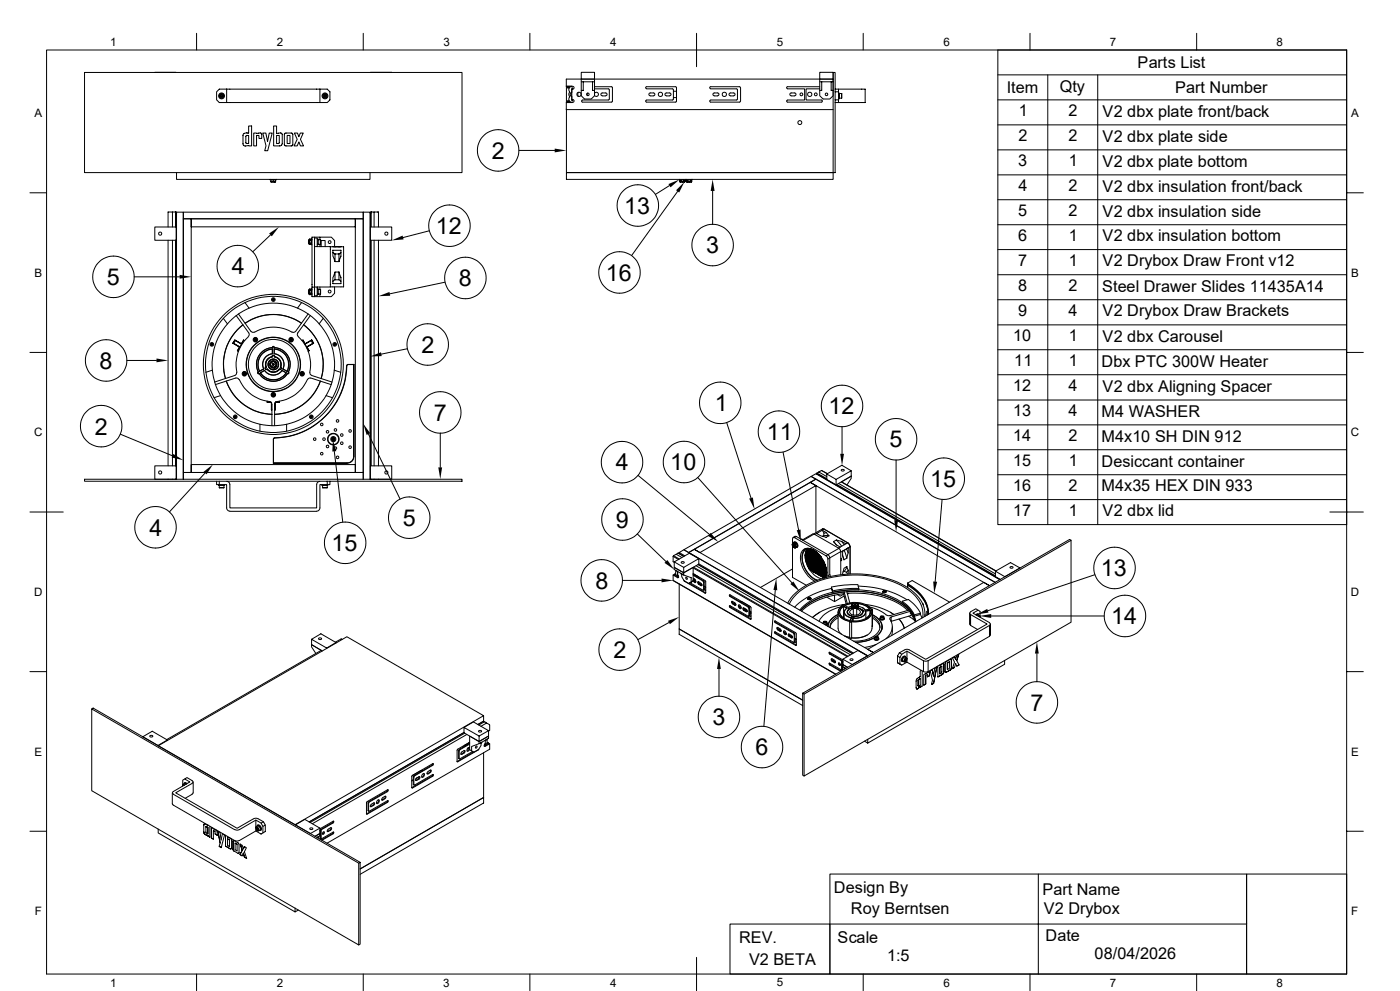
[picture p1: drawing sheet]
<svg xmlns="http://www.w3.org/2000/svg" width="420mm" height="297mm" viewBox="0 0 420 297" stroke-linecap="round" stroke-linejoin="round" font-family="sans-serif">
<defs><g id="words">
<g font-size="7">
<text x="147.6" y="47.6">2</text>
<text x="187.2" y="64.1">13</text>
<text x="130.7" y="70.1">12</text>
<text x="211.8" y="75.9">3</text>
<text x="69.5" y="82.3">4</text>
<text x="32.1" y="85.4">5</text>
<text x="137.7" y="85.8">8</text>
<text x="181.7" y="84.1">16</text>
<text x="126.4" y="105.8">2</text>
<text x="29.9" y="110.5">8</text>
<text x="214.4" y="123.3">1</text>
<text x="248.5" y="124.2">12</text>
<text x="28.5" y="130.3">2</text>
<text x="130.1" y="126.1">7</text>
<text x="230.1" y="131.9">11</text>
<text x="266.9" y="134.1">5</text>
<text x="184.8" y="141">4</text>
<text x="201.1" y="140.9">10</text>
<text x="279" y="145.9">15</text>
<text x="44.8" y="160.5">4</text>
<text x="120.8" y="157.6">5</text>
<text x="184.8" y="158.2">9</text>
<text x="99.4" y="165.1">15</text>
<text x="330.2" y="172.7">13</text>
<text x="178.6" y="176.4">8</text>
<text x="333.4" y="187.1">14</text>
<text x="184" y="197.2">2</text>
<text x="309.1" y="213">7</text>
<text x="213.7" y="217.3">3</text>
<text x="226.7" y="226.4">6</text>
</g>
<g font-size="4.9">
<text x="341.3" y="20.4">Parts List</text>
<text x="302" y="27.9">Item</text>
<text x="317.9" y="27.4">Qty</text>
<text x="352.6" y="27.9">Part Number</text>
<text x="305.6" y="34.8">1</text>
<text x="320.5" y="34.8">2</text>
<text x="330.8" y="35">V2 dbx plate front/back</text>
<text x="305.5" y="42.3">2</text>
<text x="320.5" y="42.3">2</text>
<text x="330.8" y="42.5">V2 dbx plate side</text>
<text x="305.5" y="49.8">3</text>
<text x="320.6" y="49.8">1</text>
<text x="330.8" y="50">V2 dbx plate bottom</text>
<text x="305.6" y="57.3">4</text>
<text x="320.5" y="57.3">2</text>
<text x="330.8" y="57.5">V2 dbx insulation front/back</text>
<text x="305.5" y="64.8">5</text>
<text x="320.5" y="64.8">2</text>
<text x="330.8" y="64.9">V2 dbx insulation side</text>
<text x="305.5" y="72.3">6</text>
<text x="320.6" y="72.3">1</text>
<text x="330.8" y="72.3">V2 dbx insulation bottom</text>
<text x="305.5" y="79.7">7</text>
<text x="320.6" y="79.7">1</text>
<text x="330.8" y="79.8">V2 Drybox Draw Front v12</text>
<text x="305.5" y="87.2">8</text>
<text x="320.5" y="87.2">2</text>
<text x="330.6" y="87.4">Steel Drawer Slides 11435A14</text>
<text x="305.5" y="94.7">9</text>
<text x="320.5" y="94.7">4</text>
<text x="330.8" y="94.8">V2 Drybox Draw Brackets</text>
<text x="304" y="102.3">10</text>
<text x="320.6" y="102.3">1</text>
<text x="330.8" y="102.4">V2 dbx Carousel</text>
<text x="304.3" y="109.7">11</text>
<text x="320.6" y="109.7">1</text>
<text x="330.5" y="109.9">Dbx PTC 300W Heater</text>
<text x="304" y="117.2">12</text>
<text x="320.5" y="117.2">4</text>
<text x="330.8" y="117.3">V2 dbx Aligning Spacer</text>
<text x="304" y="124.8">13</text>
<text x="320.6" y="124.8">4</text>
<text x="330.5" y="124.9">M4 WASHER</text>
<text x="304" y="132.2">14</text>
<text x="320.5" y="132.2">2</text>
<text x="330.5" y="132.4">M4x10 SH DIN 912</text>
<text x="304" y="139.7">15</text>
<text x="320.6" y="139.7">1</text>
<text x="330.5" y="139.8">Desiccant container</text>
<text x="304" y="147.2">16</text>
<text x="320.5" y="147.2">2</text>
<text x="330.5" y="147.3">M4x35 HEX DIN 933</text>
<text x="304" y="154.6">17</text>
<text x="320.6" y="154.6">1</text>
<text x="330.8" y="154.8">V2 dbx lid</text>
<text x="250.2" y="267.7">Design By</text>
<text x="312.7" y="268.2">Part Name</text>
<text x="255.3" y="273.8">Roy Berntsen</text>
<text x="313.1" y="274.1">V2 Drybox</text>
<text x="221.7" y="282.5">REV.</text>
<text x="251.3" y="282.6">Scale</text>
<text x="266.1" y="287.9">1:5</text>
<text x="313.7" y="282">Date</text>
<text x="328.4" y="287.4">08/04/2026</text>
<text x="224.7" y="289.1">V2 BETA</text>
</g>
<g font-size="3.5">
<text x="33" y="13.7">1</text>
<text x="83" y="13.7">2</text>
<text x="133" y="13.7">3</text>
<text x="183" y="13.7">4</text>
<text x="233" y="13.7">5</text>
<text x="283" y="13.7">6</text>
<text x="333" y="13.7">7</text>
<text x="383" y="13.7">8</text>
<text x="10.3" y="35.1">A</text>
<text x="405.3" y="35.1">A</text>
<text x="10.3" y="83">B</text>
<text x="405.3" y="83">B</text>
<text x="10.2" y="130.8">C</text>
<text x="405.2" y="130.8">C</text>
<text x="10.2" y="178.6">D</text>
<text x="405.2" y="178.6">D</text>
<text x="10.3" y="226.4">E</text>
<text x="405.3" y="226.4">E</text>
<text x="10.4" y="274.3">F</text>
<text x="405.4" y="274.3">F</text>
<text x="33" y="295.7">1</text>
<text x="83" y="295.7">2</text>
<text x="133" y="295.7">3</text>
<text x="183" y="295.7">4</text>
<text x="233" y="295.7">5</text>
<text x="283" y="295.7">6</text>
<text x="333" y="295.7">7</text>
<text x="383" y="295.7">8</text>
</g>
</g></defs>
<g fill="none" stroke="#000" stroke-width=".3">
<path d="M14 15h390v276.9h-390zM59 10v5M109 10v5M159 10v5M209 10v10M259 10v5M309 10v5M359 10v5M404 15h-104.7v142.2h104.7M25.4 21.7h113.2v30h-113.2zM46.4 21.7h6.4M66.8 28.6l-.3-.2-.3 .2 .2 .4 .4-.1"/>
<path d="M66.8 28.6v.3M66.8 28.6a.34 .34 0 0 0-.6-.1 .34 .34 0 0 0 0 .5 .34 .34 0 0 0 .6-.1M68 26.7h28M68 30.7h28M68 26.7h-2.2l-.8 .8v2.4l.8 .8h2.2M68 26.7v4M74.6 37.8h.9v5.9l-2 .1-.6-.5v-2.9l.6-.5h1.1zM76.1 39.9h1.4a.62 .62 0 0 1 .7-.1 .62 .62 0 0 1 .3 .5v1.2h-.8v-.9h-.7v3.1h-.9zM78.8 39.9h1l.5 2.5 .5-2.5h.9l-1.4 5.3h-.9l.4-1.5zM82.1 37.8h.9v2.2l.6-.1a.66 .66 0 0 1 .6-.1 .66 .66 0 0 1 .5 .5l-.1 3.1-.5 .3h-2zM85.4 40h2.4l-.1 3.6h-2.3zM88.3 39.9h.9l.5 1.1 .4-1.1h.9l-.9 1.8 1 2h-1l-.4-1.2-.5 1.2h-1l1-2z"/>
<path d="M96 26.7h2.2l.8 .8v2.4l-.8 .8h-2.2M96 26.7v4M97.8 28.6v.3M97.8 28.6a.34 .34 0 0 0-.5-.1 .34 .34 0 0 0 0 .5 .34 .34 0 0 0 .5-.1M97.8 28.6l-.3-.2-.3 .1v.5l.6-.1M111.1 21.7h6.4M169.9 32.9v18.8h80M169.9 25.9v4.8M170.2 25.9v.4M170.2 26.3l.5 .1M170.2 30.3v.2M170.2 26.1h.8"/>
<path d="M170.2 26.3h.6M170.2 30.3h.6M170.7 30.2l-.5 .1M171 30.5h-.8v.2h1.1M171.4 30.7h-1.5M171.4 27.7v1.2M171.5 25.8a1.33 1.33 0 0 0-.7 1.9l-.2 .8 .3 .5a1.09 1.09 0 0 0 .6 1.7M171.5 26.8h.1M171.5 29.8h.1M171.8 30.7h-1.9v2.2h80M171.8 29.8v.5h-.3v-1.4a.62 .62 0 0 1-.5-.6 .62 .62 0 0 1 .5-.6v-1.4h.3v.5h-.3l.2 3a.45 .45 0 0 1 .5 .4 .45 .45 0 0 1-.4 .5M171.8 26.8h.1"/>
<path d="M171.8 29.8h.1M171.8 26.7a.42 .42 0 0 0 .4-.4 .42 .42 0 0 0-.4-.4h-1.9v-2.2h80v3.4M173.5 27.7l-.2 .6 .2 .6M174.4 24.5h.6v2.6h-.6M174.4 21.7h4v2h-4zM174.4 23.7v5l.9 1h2.1l1-1v-1.6h-.6v-2.6h.6M175 24.5h2.8M176.3 27.9l-.2 .4 .2 .4M178.4 23.7v3.4M178.4 27.9a.64 .64 0 0 1 .9-.1 .64 .64 0 0 1 0 1 .64 .64 0 0 1-.9-.2M178.4 26l5.2 .1v4.4l-9 .1-.1-.3 .3-.3 7.9-.1v-3.2l-4.3-.1M180.4 28l1.3-.1a.45 .45 0 0 1 .4 .4 .45 .45 0 0 1-.4 .4h-1.2l-.2-.4z"/>
<path d="M194 26.6l-.3-.3 .3-.3h8.8l.1 .3v4.1l-.3 .2h-8.8l-.1-.3 .3-.3h7.7l.3-.3v-2.8l-.2-.2-7.8-.1M194.8 28l1.2-.1a.45 .45 0 0 1 .5 .4 .45 .45 0 0 1-.5 .4h-1.1l-.3-.4zM199.6 28l1.3-.1a.45 .45 0 0 1 .4 .4 .45 .45 0 0 1-.4 .4h-1.2l-.2-.4zM202 29.3h.9M202 27.3h.9M213.2 26.6l-.3-.3 .3-.3h8.8l.2 .3-.1 4.1-.3 .2h-8.7l-.2-.3 .3-.3h7.7l.3-.3v-2.8l-.1-.2-7.9-.1M214 28l1.3-.1a.42 .42 0 0 1 .4 .4 .42 .42 0 0 1-.4 .4h-1.2l-.2-.4zM218.8 28l1.3-.1a.45 .45 0 0 1 .4 .4 .45 .45 0 0 1-.4 .4h-1.2l-.2-.4zM236.3 26.6h5.1v3.4h-5.1l-.3 .3 .1 .3h10.3l.3-.3-.3-.3h-4.6v-3.4h4.1M237.1 28l1.3-.1a.45 .45 0 0 1 .4 .4 .45 .45 0 0 1-.4 .4h-1.2l-.3-.4zM245.9 21.7h4v2h-4zM245.9 23.7v5l1 1h2l1-1v-1.6h-.6v-2.6h.6"/>
<path d="M245.9 26h-9.6l-.3 .3 .3 .3M245.9 24.5h.6v2.6h-.6M246.5 24.5h2.8M249.9 21.7h.6v30h-.6zM250.5 26.7h9v4h-9M250.5 29.9h1M251.5 27.8h.2v1.8h-.2M251.5 26.7v.8h-1M251.5 27.5v3.2M251.7 29.4h.1M251.8 28l.7 .1v1.3M251.8 28v1.4"/>
<path d="M251.8 29.4h.7M251.8 28l-.1 .1M252.5 28v1.4M299.3 29.9h104.7M299.3 22.4h104.7M299.3 37.4h104.7M314.3 22.4v134.8M329.3 22.4v134.8M9 57.8h5M53 51.7v2.1h58v-2.1M73.8 40.7l.8-.1v2.4l-.8-.1zM81.1 53.8v.1h1.8v-.1"/>
<path d="M81.3 54.4l1.4 .1-.7-.1M81.3 54.4h.7M81.3 53.9v.5M82 53.9v.5M82.7 53.9v.5M83 40.6h.8v2.3l-.2 .1h-.6zM86.1 40.6h.9v2.4h-.9zM155.7 45.1h10.7M169.9 51.7h80v2.1h-80zM200.8 55.6l-4.2 2.7M203.3 57.4l-13.8 19.2M203.8 53.8v.1h1.8v-.1"/>
<path d="M203.9 54.4h1.6M203.9 54.4h1.2M203.9 53.9v.5M204.3 53.9v.5M205.1 53.9v.5M205.5 53.9v.5h-.4M205.8 53.8v.1h1.8v-.1M205.9 54.4h1.6M205.9 54.4h1.2M205.9 53.9v.5M206.3 53.9v.5M207.1 53.9v.5"/>
<path d="M207.5 53.9v.6l-.4-.1M213.8 57.2v10M299.3 44.9h104.7M299.3 52.4h104.7M299.3 59.9h104.7M404 57.8h5M46.4 68h6.4v4h-6.4zM50.4 72v67.6M51.7 63.5v4.5M51.7 72v67.6M52.7 63.5h-2.3v4.5M52.7 63.9h.3"/>
<path d="M52.7 63.5v4.5M52.7 72v67.6M52.7 63.5h.1M55 63.6h54v2h-54zM55 65.6h2.4v76h-2.4zM57.4 65.6h49.2v2.4h-49.2zM81.2 70.4l-5.3 5M92.6 72.2l.1 .7M92.6 72.2l.1 .6zM92.7 72.8h.1M92.7 72.8v.1M92.8 72.1l-.3 .2 .2 .6"/>
<path d="M92.8 72.6l-.1-.5v.7M92.8 73.1v.2M92.8 72.9h.6l-.1 .4h-.5M92.8 72.9v.2M92.8 72.1h.5v.8M92.8 72.1v.8M92.8 71.7v.4M92.8 71.7v1.4M92.8 71.7h.5M93.3 71.7v.4M93.3 71.7l.1 .1M93.4 73.2l-.1 .1"/>
<path d="M93.6 71.6h-.2v1.8h.2M93.6 71.1h.8v15h-.8zM94.4 71.3h.8v2.6M94.4 73.9h4.7M94.4 71.1h1.6v.7M95.2 71.6h.2v1.8h-.2M95.4 73.2h.1M95.4 71.8v1.4M95.4 71.8v.1M95.4 73.2h.7M95.4 71.8h.7M96 71.1h3.4l1 1v1.9"/>
<path d="M96 73.2v.7M96.1 71.8v1.4M96.4 73.9v-1.8h1.1v1.8M99.1 73.9v12.1h-4.7M99.1 74h3.2M99.1 74h.1M99.9 75.7l.6 .4M99.9 74h3.1M100.5 78.4l-.6-1.6v-1.8h2.4v1.8l-.6 1.6M100.5 76.1v2.3M100.5 76.1h1.2M100.5 78.4h1.2"/>
<path d="M101.7 76.1v2.3M102.3 75.7l-.6 .4M103 74h.1M103.1 74v11.9h-4M106.6 65.6h2.4v76h-2.4zM111 63.9h.3M111.1 68h6.4v4h-6.4zM111.3 68v-4.5h2.2v4.5M111.3 72v67.6M112.2 63.5v4.5M112.2 72v67.6M113.5 72v67.6"/>
<path d="M128.8 69.2l-7.9 2M299.3 67.4h104.7M299.3 74.8h104.7M40.3 83h13.6M67 95.4l1.2 1.6M70.8 94.5l3.8 5.3 .2 .5-.3 .5M71.5 94.1l3.8 5.2 .5 .3 .5-.1M72.9 97.3a14.9 14.9 0 0 0-5.3 16.2 15 15 0 0 1 5.3-16.1M73.4 90.6l1.3 1.7M73.5 96.9a15 15 0 0 1 17 0M76.4 99.6a11.2 11.2 0 0 1 11.2 0M88.6 99.3l-.4 .3-.6-.1"/>
<path d="M90.5 90.6l-1.2 1.7M91.1 97.3a14.9 14.9 0 0 1 5.3 16.2 15.1 15.1 0 0 0-5.3-16.2zM92.5 94.1l-3.8 5.2M92.6 87.1l.1 .7M92.6 87.1l.1 .7zM92.6 87.1h.1M92.7 87.8h.1M92.7 87h.1M92.7 87l.1 .1M92.7 87l-.1 .1M92.8 87.5l-.1-.5v.8M92.8 88.1v.2"/>
<path d="M92.8 87.5v.4M92.8 87.9h.6l-.1 .4h-.5M92.8 87.9v.2M92.8 87.1h.5v.8M92.8 87.1v.4M92.8 86.7v.4M92.8 86.7v1.4M92.8 86.7h.5M93.1 94.5l-3.8 5.3-.1 .5 .3 .5M93.3 86.7v.4M93.3 86.7l.1 .1M93.4 88.2l-.1 .1"/>
<path d="M93.6 86.6h-.2v1.8h.2M93.6 86.1v2.8h.8M94.4 86.1v2.8M95.2 86.5h.2v1.8h-.2M95.2 86v2.6h-.8M95.4 88.1h.1M95.4 86.7v1.4M95.4 86.7v.1M95.4 88.1h.7M95.4 86.7h.7M95.8 97.1a18.2 18.2 0 0 1 4.5 13.9M95.8 97.1a18.4 18.4 0 0 0-24.6-2.7 18.4 18.4 0 0 0-5 24.2"/>
<path d="M96 88.1v.8h-1.6M96 86v.7M96.1 86.7v1.4M97 95.4l-1.2 1.6M100.4 86v1.9l-1 1h-3.4M100.5 81.5h1.2l.6 1.7v1.8h-2.4v-1.8zM100.5 81.5v2.4h1.2M100.5 83.9l-.6 .4M101.7 81.5v2.4l.6 .4M133.5 84.6l-16.5 3.5M299.3 82.3h104.7M299.3 89.8h104.7"/>
<path d="M299.3 97.4h104.7M9 105.6h5M38.1 108h8.8M63.7 111l-2 .6M66.1 118.6l-1.9 .6M66.2 118.6a18.6 18.6 0 0 0 11.8 8.6M67.9 114.2a15.2 15.2 0 0 0 13.7 10 15.1 15.1 0 0 1-13.7-10zM69.8 102.9l2 1.1-.6 1.1 .3 .2M69.8 102.9l.6-1 2 1.2M69.9 102.8l1.9 1.2M70.2 102.4l.2 .1M70.7 113.3h.4l.6 .4"/>
<path d="M70.7 113.3l-6.1 2M71 111.6l-.1 .5-.4 .4-6.2 2M71.3 105.1l.2 .1M71.8 113.7a11.2 11.2 0 0 0 9.1 6.7M71.9 104l-.7 1.1M72.4 103.1l-1.8-1-.5 .8 1.9 1.1M72.7 102.9l-.8 1.4M73.1 101.9l.2 .2-.2-.2-.7 1.1-2-1.1-.6 1M73.1 102l-.7 1M73.3 111.7l.2 .1M73.3 111.8h.2M73.3 111.8l-.2 .1"/>
<path d="M73.3 111.7l-.2 .2M73.5 111.8a.25 .25 0 0 1-.1 .5 .25 .25 0 0 1-.3-.4M73.5 111.8l.1 .3-.2 .2-.3-.4M74.5 100.9a11.2 11.2 0 0 0-3.4 10.7M76.5 101.6l.3 .2-.3 .2M76.5 101.6v.4M77.8 111.9a5 5 0 0 0 8.4 0M77.8 112a5.1 5.1 0 0 0 8.4 0M77.9 111.3l1.2-.7zM78.1 111.8a4.6 4.6 0 0 0 7.8 0M78.2 111.8a4.6 4.6 0 0 0 7.6 0M79.3 111l-1.2 .7"/>
<path d="M79.4 111a3.2 3.2 0 0 0 5.2 0M79.4 111.1a3.2 3.2 0 0 0 5.2 0M79.7 110a.44 .44 0 0 0-.2 .6 .44 .44 0 0 0 .6 .1M79.7 110h.1a.34 .34 0 0 0-.2 .5 .34 .34 0 0 0 .6 .1M79.7 110h.1M79.9 110.1l-.3 .3 .2 .2h.3M80.2 110.7a2.38 2.38 0 0 0 3.6 0M80.2 110.7a2.26 2.26 0 0 0 3.6 0M80.2 110.7h.1M81.1 109.1h.1M81.1 109.2h.1M81.1 109.3h.1"/>
<path d="M81.1 109.4h.1M81.1 109.2l.1 .3M81.2 109h.1M81.2 109.5h.1M81.2 108.9h.1M81.2 108.9v.1M81.2 109l-.1 .2M81.2 109.5v.1M81.2 108.8h.1M81.2 109.6h.1M81.2 108.8v.1M81.2 109.6v.1"/>
<path d="M81.2 109.7h.1M81.2 109.7l.1 .1M81.3 108.7h.1M81.3 109.8h.1M81.3 109.8l.1 .1M81.4 108.6h.1M81.4 109.9h.1M81.4 108.6l-.2 .2M81.5 108.5h.1M81.5 109.9h.1M81.5 109.9v.1M81.5 110h.1"/>
<path d="M81.5 110l.4 .1M81.6 106.8h.1M81.6 106.8a.42 .42 0 0 1 .4-.4 .42 .42 0 0 1 .4 .4M81.6 108.5h.1M81.6 110h.1M81.6 108.5l-.2 .1M81.6 106.9a2.42 2.42 0 0 0-1.8 3.1M81.6 108.4h.1M81.6 108.4v.1M81.6 106.9a2.24 2.24 0 0 0-1.8 3.1M81.7 106.8a.34 .34 0 0 1 .3-.3 .34 .34 0 0 1 .3 .3M81.7 110h.1"/>
<path d="M81.7 108.4h.1M81.7 108.4h-.1M81.7 106.8v.2a2.24 2.24 0 0 0-1.8 3.1M81.7 110.1h.1M81.7 106.8l.3-.2 .3 .2a2.55 2.55 0 0 1 1.9 3.3l.1 .4-.4 .1M81.7 104.6a4.6 4.6 0 0 0-3.8 6.7M81.7 106a3.2 3.2 0 0 0-2.6 4.6M81.7 104.1a5.1 5.1 0 0 0-4.2 7.4M81.7 104.6v1.4v-1.4M81.7 104.6h.1M81.7 104.6a4.7 4.7 0 0 0-3.8 6.7M81.7 104.2l.3-.4 .2 .4"/>
<path d="M81.8 108.4h.1M81.8 110.1h.1M81.8 108.3h.1M81.9 108.3h.1M81.9 110.1h.1M82 108.3h.1M82 110.1h.1M82 108.3l-.3 .1M82 108.3l.3 .1M82.1 110.1h.1M82.1 108.3h.1M82.2 108.3h.1"/>
<path d="M82.2 108.4h.1M82.2 110.1h.1M82.2 110.2h.1M82.2 104.1v-.1a5.3 5.3 0 0 0-4.7 7.5M82.2 104.2a5.1 5.1 0 0 1 4.3 7.3M82.3 106a3.2 3.2 0 0 1 2.6 4.6M82.3 110.1h.1M82.3 110.1h-.2M82.3 104.6a4.7 4.7 0 0 1 3.8 6.7M82.3 104.1a5.1 5.1 0 0 1 4.2 7.4M82.3 104.6v1.4M82.3 104.6a4.6 4.6 0 0 1 3.8 6.7"/>
<path d="M82.3 108.4h.1M82.3 110h.1M82.3 110.2h-.1M82.3 106.8v.1M82.4 108.4h.1M82.4 108.4l.1 .1M82.4 106.9a2.24 2.24 0 0 1 1.8 3.1M82.4 106.9a2.42 2.42 0 0 1 1.8 3.1M82.4 108.5h.1M82.4 110h.1M82.4 106.8h.1M82.4 106.8l-.1 .1"/>
<path d="M82.5 108.5h.1M82.5 110h.1M82.5 110l-.2 .1M82.5 109.9h.1M82.5 109.9v.1M82.6 109.9h.1M82.6 108.5v.1M82.6 108.6h.1M82.6 108.6l.2 .2M82.7 108.7h.1M82.7 109.8h.1M82.7 109.9l-.4 .3"/>
<path d="M82.7 109.9h.1M82.7 110l-.4 .2M82.7 109.9v.1M82.8 108.8h.1M82.8 109.7l-.2 .2M82.8 109.7h.1M82.8 109.6h.1M82.8 108.8v.1M82.8 109.6v.1M82.8 109h.1M82.8 109.5h.1M82.8 109l.1 .2"/>
<path d="M82.8 108.9v.1M82.8 108.9h.1M82.8 109.5v.1M82.9 109.2h.1M82.9 109.1h.1M82.9 109.4h.1M82.9 109.3h.1M82.9 109.2l-.1 .3M84.2 110a.34 .34 0 0 1 .1 .5 .34 .34 0 0 1-.5 .1 2.22 2.22 0 0 1-3.6 0M84.2 110a.44 .44 0 0 1 .2 .6 .44 .44 0 0 1-.6 .1M84.2 110h.1M84.6 111.1l1.2 .7"/>
<path d="M84.6 111l1.3 .7M84.6 111v.1M84.9 110.6l1.2 .7M85.9 111.7l-.1 .1M86.2 111.9v.1M86.4 111.5l.2 .3-.4 .1M86.4 111.5h.1M86.5 111.5l.2 .4-.5 .1M87.6 101.7l-.3-.1-.3 .3 .2 .2 .3-.1M87.6 101.7l-.1 .3M87.6 101.7a.26 .26 0 0 0-.4-.2 .26 .26 0 0 0-.1 .4 .26 .26 0 0 0 .4 .1M89.5 100.9a11.2 11.2 0 0 1 3.4 10.7"/>
<path d="M90.9 101.9l.6 1.2M91.3 102.9l.8 1.4M92.1 104l.6 1.1M92.2 113.7a11.9 11.9 0 0 1-9.4 6.8l-.4 .7M92.8 105.1l-.3 .1M93 111.6v.5l.5 .4 6.1 2M93.2 113.3h-.4l-.5 .4M93.2 113.3l6.2 2M93.5 101.9l.6 1-2 1.1 .7 1.1-.3 .2M93.5 101.9l-2 1.1-.6-1.1-.3 .2 .3-.1M93.5 101.9l.6 1M93.5 101.9l-2 1.1"/>
<path d="M93.8 102.4l-.2 .1M94 102.8l-2 1.2 1.9-1.1-.6-.8-1.8 1M96.1 114.2a15.1 15.1 0 0 1-13.7 10 15.1 15.1 0 0 0 13.7-10M97.8 118.6a18.6 18.6 0 0 1-11.8 8.6M97.8 118.6l2 .6M100.3 111l1.9 .6M100.3 111a18.4 18.4 0 0 1-2.5 7.6M104 109.6a22 22 0 0 1-21.6 21.6M104.1 109.6a22.1 22.1 0 0 1-21.7 21.7M106.1 109.3v27.5a1.95 1.95 0 0 1-1.9 2h-22.2M106.2 109.2v27.6a2.02 2.02 0 0 1-2 2h-22.2M106.2 109.2l-1.8 .1-.3 .3"/>
<path d="M106.2 109.2h-1.8l-.4 .4M122.2 104.5l-7.8 1.6M299.3 104.8h104.7M299.3 112.3h104.7M299.3 119.9h104.7M404 105.6h5M36.1 130.1l15.6 6.5M46.4 139.6h6.4v4h-6.4zM57.4 139.2h49.2v2.4h-49.2zM78 127.2v2M78 127.2a18.9 18.9 0 0 0 8 0M80.1 120.6v-.3v.3h1.2"/>
<path d="M80.2 120.5h1.1M80.9 120.4l.4 .2 .2 .6M81.2 120.4v.1M81.4 122.9h.2M81.4 120.6v2.3M81.4 120.7v2.1M81.5 120.8l.1 1.8M81.6 122.8l-.2 .1M81.6 121.2v6.4M82.4 131.3l-.4 .3v7.2M82.4 131.2l-.4 .4v7.2M82.4 122.6h.1"/>
<path d="M82.4 121.2v6.4M82.4 122.8l.1 .1M82.4 122.9h.1M82.5 120.7v2.1M82.5 120.6v2.3M82.7 120.5l1.1 .1M82.7 120.5h.1M82.8 120.4v.1M83.8 120.3v.2M83.8 120.3v.3h-1.2M86 127.2v2M93.3 124.7l-.2 .2"/>
<path d="M93.3 124.7l.3 .1-.1 .3-.4-.2M93.3 124.7l-.1 .2M93.3 124.7l.3 .1v.3h-.3l-.1-.2M100.1 131.4l-.3 .1 .1 .3h.2v-.4M100.3 135.3l2.5 21.2M110.5 130.1l9.5 19.5M111.1 139.6h6.4v4h-6.4zM132.1 129.8v10.3M218 126.7l7.3 22.6M234.9 135.5l4.7 23.3M252.6 127.9v8.1M268.8 137.9v18"/>
<path d="M299.3 127.3h104.7M299.3 134.8h104.7M9 153.5h10M25.4 143.6h113.2v.6h-113.2zM50.4 143.6h.1M51.7 143.6h.1M52.7 143.6h.1M52.8 143.6l.2-80h2v80v-2h54v2v-80h2l.1 80M61.5 141.8l-10.7 11.6M65 144.2v1h.8M65.6 145.2v.2h1.8v-.2M65.8 146.1h1.4"/>
<path d="M65.8 145.5h1.4M65.8 144.2v1h2.2v7l.3 .7 .7 .3h26l.7-.3 .3-.7v-7h2.2M65.8 145.5v.6M65.8 145.4v.1M67.1 145.4l.1 .1M67.2 145.5l-.1 .7-1.3-.1M68 144.3l.8 .4 .2 .5v7h26v-7l.1-.5 .9-.4M96.6 145.2v.2h1.8v-.2M96.8 146.1h1.4M96.8 145.5h1.4M96.8 145.5v.6M96.8 145.4v.1"/>
<path d="M98.1 145.4l.1 .1M98.2 144.2v1M98.2 145.5l-.1 .7-1.3-.1M99 144.2v1h-.8M111.3 143.6h.1M112.2 143.6h.1M113.5 143.6h.1M191.4 142.5l21.5 17.7M209.3 143.1l28.3 31.6M243.1 144.6l53.7 30.9-1.7-1-34.8 20.1 1.7 1-53.7-31-1.7 1 53.7 31-55.2-31.8-1.3 .8v.3M243.1 144.6l1.7-1 53.7 30.9-55.2-31.7 1.5-.8 55.1 31.7M243.1 144.6l1.7 .9v14.2"/>
<path d="M243.1 144.6l-34.8 20 1.7 1 34.8-20.1M245 159.9l-.6 .3M245.1 141.8l-.2 .2 55.1 31.7M245.7 141.5l-.6 .3 2.9 1.7M245.7 141.5l2.3 1.3M246.4 141l1.8 .9zM246.4 141l-.7 .5M246.7 158.9l.5-.3 7.1 4.1M246.7 158.9l-1.7 1M246.7 158.9v.1M246.7 158.9l.5 .9-.1 .8-.3 .1M246.7 158.9l1.2 .7 .8 1-.9 .4-1.5-.4-1.3-.7"/>
<path d="M246.7 158.5l.5 .1 7.2 4.1 .4 .5 .2 .5v8.3v-8.1l-.2-.7-.5-.5M246.7 158.5l-2.6 1.5M246.8 158.6h.4M247.2 158.6h.1M248 159.7l-.8 .1M248 142.1l2.8 1.6M251 145.2l47.6 27.4M251.6 144.9l47 27.1M252.4 144.4l46.3 26.8M252.4 140.8h.8a.42 .42 0 0 1-.4 .4 .42 .42 0 0 1-.4-.4zM252.4 144.4l46.4 26.7M252.6 144.5l2.8-1.8v.7l-1.3 1.9"/>
<path d="M255.4 141.1l-4.6 2.6v1.6l-2.8-1.6v-1.6l4.6-2.7 2.8 1.7v1.6l-4.6 2.6M282.6 149.7l-2.1 24.6M299.3 142.3h104.7M299.3 149.7h104.7M398.9 153.5h10.1M186.8 173.9h11.7M191.2 160.1l8.6 8.2M201.9 173.9l48.8 28.2M201.9 172.3l1.6 .7-.2 .1-1.4-.8v1.6M202.1 166.6l-.2 .2M202.1 166.5l1.7 1.1M202.3 168.4l4.5-2.6 2.8 1.6v1.7l-4.5 2.6-2.8-1.6v.6l.4 .2"/>
<path d="M202.4 172.1l.4 .2M202.7 170.9l2.4 1.4M202.7 172.1h-.3v.3M202.7 170.9l.1 .2M202.7 171.1v.3M202.8 171.4a1.31 1.31 0 0 0 .5 1.5M202.9 166.1l1.7 1M203.1 171.1l.2 .3M203.2 172.3l.3 .3M203.2 171.2l.1 1.2M203.3 172.4h.1M203.3 171.3v1.1l.3 .6-.3 .1"/>
<path d="M203.4 172.5l-.2 .1M203.4 165.8l-1.3 .7M203.4 165.8l1.8 1M203.4 165.8l1.7 1M203.5 173h.1M203.5 167.7l-1.6-.9v1.6l.4 .1M203.8 175v13.5l37 21.3-37-21.3v1.6l37 21.4M203.8 165.6l1.6 1M204.2 171.8l.4 .5M204.4 168.4h.8a.42 .42 0 0 1-.4 .4 .42 .42 0 0 1-.4-.4zM204.6 172.1l-.1 .7 .7 1.3 1.5 .8 .6-.4v-1.4l-2.2-.8v-.6l2.8-1.6v4M205.1 164.8l38.2-22 1.5 .8-38.2 22z"/>
<path d="M205.2 173.9l.2 .3M205.4 174.2l6.1 3.6M205.5 174.2h-.1M205.7 173a.35 .35 0 0 1 .4 .2 .35 .35 0 0 1-.1 .5zM206.8 174.8l4.9 2.9M207 174.7l3.9 2.2 .2-.2M207.3 174.5l.6-.4-1.2 .8M207.9 171.9l3.8 2.3v3.5l-.2 .1M207.9 172.4l3 1.7M207.9 172l1.6 .9 .3 .5M207.9 172.1l.1 .2M207.9 172.3l3.1 1.7"/>
<path d="M207.9 170.2l46.2 26.6M207.9 173.5a.68 .68 0 0 1 .7 .4 .68 .68 0 0 1-.1 .7l-.5-.5M208 173.6l.7 .3M208 170l46.4 26.7M208 173.8l.7 .4M208.1 174l.6 .4M208.2 172.1l.2 .3M208.3 172.5l.8 .3M208.5 173.7l-.4-.2a.9 .9 0 0 0 .6 1M208.8 169.5l46.3 26.8M209.1 172.8h.1M209.1 172.8l-.1 .1"/>
<path d="M209.3 172.7l-.1 .2M209.4 169.2l46.3 26.7M209.4 174.4h.2l-.3 .1v.2l.3 .4M209.4 174.6l1.2 .7M209.5 174.4l.3 .6M209.6 174.8l.8 .6M209.6 174.4l.9 .6 .1 .5h-.3M209.6 175.1l.7 .4M209.6 175.1l.8 .3M209.6 167.4l-4.5 2.7v1.6l-2.8-1.6v-1.7l2.8 1.7M209.6 169l46.4 26.7M210.4 175.4l-.1 .1"/>
<path d="M210.9 174.1l.2 .4M211 174l.2 .4M211 174l-.1 .1M211.1 174.5v2.2M211.2 176.8l-.2 .1M211.2 176.7l.5 .3M211.2 174.4l-.1 .1M211.2 176.7h-.1M211.2 176.3l.5 .3M211.2 175.8l.5 .3M211.2 175.6l.5 .3M211.2 176.7v.1"/>
<path d="M211.2 174.4v2.3M211.7 177.7l-.2 .1M211.7 177.7h.1M218.9 178.3l.3 .4M219 178.8l-.1-.5 6.3 3.6 .1 3.6M219 178.8l5.5 3.1M219.2 178.7l-.2 .1M219.2 178.7l5.4 3.2M232.6 176.8l-3.4 40.9M237.7 163.6l.5 .5M237.7 163v.6M237.7 161.4v1.6"/>
<path d="M237.7 163.6v9.5l4.2 2.3M237.7 170.5l-9.6 5.6M237.9 162.8l.4-.2 .6 .3M237.9 162.8l.3 .1M237.9 162.8l-.2 .2M237.9 163.4h.2l.1 .4zM238 163.2l.3 .1M238 162.7a.66 .66 0 0 1 .8-.1 .66 .66 0 0 1 .4 .7v.6l-.4 .2M238.1 163.2h.1M238.1 163.8l.1 .2M238.2 163l.4 .5M238.2 163a.37 .37 0 0 0-.5 .1 .37 .37 0 0 0 0 .5"/>
<path d="M238.2 164.1l.3 .2M238.2 162.9l.3 .2M238.2 163.9l-.3-.3 .1-.3 .3 .1 .1 .5M238.2 163.3l-.3 .1 .3-.2 .3 .3M238.2 163.4l.2 .3M238.3 163.9l-.1 .1M238.3 162.4l-.1 .1M238.3 163.9h-.1M238.3 161.1h-.3l-.2 .4M238.3 161.1l9.5 5.5M238.3 162.4a1.02 1.02 0 0 1 .9 1.6M238.3 163.9h.1"/>
<path d="M238.4 163.8h.1M238.5 163.1l.4-.2 .2 .7M238.5 163.1l.1 .4M238.6 164l-.1 .3M238.6 163.5l.2 .3M238.6 164l-.4 .1M238.6 163.5v.5M238.8 163.8l.3-.2-.6 .7M238.8 163.8l-.2 .2M238.9 160.8l-.4-.1-.6 .4M238.9 160.8l9.5 5.4M238.9 160.8l-.6 .3"/>
<path d="M239.2 164h-.1M240.3 161.6l.5 .2M240.6 161.6h.1M240.6 161.7l.2 .1M241 162l3.2-1.9 7.5 4.2-3.3 1.9M241.5 166.2h.1M241.5 166.5h.1M241.6 166v1.3M241.6 166.5l6.2 3.6M241.6 164.4l-.6 .9M241.6 167.9v-1.3l6.2 3.5M241.6 165.6v.8"/>
<path d="M241.7 165.4l.2 1.1M241.7 168l.2-1.2 .2 1.4M241.7 168h.1M241.7 168l6.3 3.7M241.7 168.1l6.3 3.7M241.8 166.3l-.2 .1 6.2 3.5M241.8 166.8h.1M241.8 166.7l.1 .1M241.8 166.8l-.1 1.1M241.9 166.5l.1-1.2 .2 1.4M241.9 166.8l.1 1.4 .2-1.2M241.9 165.1l5.1 3"/>
<path d="M241.9 168.2l-.1 .1M241.9 168.5l6 3.6M241.9 168.3v.2l3.4 2M241.9 165l5 2.9M241.9 164.9l3.4 2M241.9 168.7l6 3.5M242 167.8l-.3 .2M242 165.2l.1 .1M242 165.2h.1M242 164.8l4.6 2.6M242.1 165.3l.1 1.4 .2-1.3M242.1 165.3l-.2 1.2-.2-1.1"/>
<path d="M242.1 168.2l.1-1.2 .2 1.4M242.1 164.7l4.4 2.6M242.1 166.3l-.2 .2M242.2 167h.1M242.2 164.3l-.6 .2M242.2 164.5v.2v-.2M242.2 164.6v.1M242.2 168.9l.1 .8-.1-.7M242.2 168.9v.1M242.2 179.4a.65 .65 0 0 0 1.2 0M242.2 167l.2 1.4M242.2 164.7l.3-.1-.3 .2"/>
<path d="M242.2 164.5a5.4 5.4 0 0 0 .7 6.2 5.7 5.7 0 0 0 3.5 2.7M242.3 179.3l.5-.3 .5 .3M242.3 164.5l-.1 .2M242.3 179.3a.53 .53 0 0 0 .5 .4 .53 .53 0 0 0 .5-.4M242.3 168l-.2 .2M242.4 168.4h.1M242.4 165.5l.2 1.4M242.4 165.5l-.2 1.2M242.4 165.4v.1M242.4 165.4h.1M242.4 168.4l.3-.2-.3 .2M242.4 165.5l.2 1.4 .1-1.2"/>
<path d="M242.4 168.4l.2-1.2 .1 1.4M242.5 170l.1-.8 .1 1.3M242.5 165.4l-.1 .1M242.5 164.5l.1 .5zM242.5 166.5l-.3 .2M242.6 167.2h.1M242.6 169.1v.1M242.6 167.2l-.2 1.2M242.6 167.1v.1M242.6 169.1h.1M242.6 169.1l-.2 .9M242.6 170.3h.1"/>
<path d="M242.6 166.9l.2-1.2 .2 1.4M242.6 167.2l.2 1.4 .1-1.2M242.6 169.2l.2 1.4 .1-1.3M242.6 164.3a2.35 2.35 0 0 0-2 3 8.1 8.1 0 0 0 4.4 6.6M242.7 179.3h.3M242.7 179.1v.1M242.7 167.2h-.1M242.7 169.1l-.1 .1M242.7 168.6h.1M242.7 165.7h.1M242.8 165.7l.2 1.4 .1-1.2M242.8 168.6l.2-1.2 .1 1.4"/>
<path d="M242.8 170.6l.2-1.2 .1 1.4M242.8 165.6v.1M242.8 165.7h.1M242.8 170.6h.1M242.8 168.6h.1M242.8 170.6l4.5 2.6M242.9 164.5l.1 .6v-.6v.7zM242.9 166.8l-.3 .1M242.9 164.8l-.3 .1M242.9 179.1v.1M242.9 167.4h.1M242.9 169.3l.1 .1"/>
<path d="M242.9 164.8l-.3 .2M243 179.3v-.1l-.3-.1v.2M243 167.3v.1M243 169.3h.1M243 170.8l4.2 2.4M243 167.1l.1-1.2 .2 1.4M243 167.4l.1 1.4 .2-1.2M243 169.4l.1 1.4 .2-1.3M243 165.1l.2-.1-.2 .2M243 167.4h.1M243 169.3v.1M243.1 168.4l-.3 .2"/>
<path d="M243.1 168.5l-.3 .1M243.1 170.4l-.3 .2M243.1 170.9h-.1M243.1 165.9h.1M243.1 168.8h.1M243.1 170.8h.1M243.2 165.9l.1 1.4 .2-1.2M243.2 168.8l.1-1.2 .2 1.4M243.2 170.8l.1-1.2 .2 1.4M243.2 164.5l.1 .9 .1-.8-.1 .8zM243.2 165.9h.1M243.2 167l-.2 .1"/>
<path d="M243.3 167.6h.1M243.3 169.5v.1M243.3 167.3l.2-1.2 .2 1.4M243.3 167.6l.2 1.4 .2-1.2M243.3 169.6l.2 1.4 .2-1.2M243.3 169.5h.1M243.4 167.6h-.1M243.4 169.5l-.1 .1M243.5 168.7l-.3 .1M243.5 170.6l-.3 .2M243.5 166.1h.1M243.5 169h.1"/>
<path d="M243.5 171h.1M243.5 166.1l.2 1.4 .2-1.2M243.5 169l.2-1.1 .2 1.4M243.5 171l.2-1.2 .2 1.4M243.5 164.6l.2 1M243.6 164.6l.1 1 .1-.9-.1 .9M243.6 166.1h-.1M243.6 167.2l-.3 .1M243.6 165.2l-.3 .2M243.7 167.8v.1M243.7 169.8h.1M243.7 167.5l.2-1.2 .2 1.5"/>
<path d="M243.7 167.9l.2 1.3 .2-1.2M243.7 169.8l.2 1.4 .2-1.2M243.7 167.8h.1M243.8 167.8l-.1 .1M243.8 168.9l-.3 .2M243.8 170.8l-.3 .2M243.9 166.3l.2 1.4 .2-1.2M243.9 169.2l.2-1.1 .2 1.4M243.9 164.8l.2 1M243.9 171.2l.2-1.2 .2 1.4M243.9 169.2v.1M243.9 171.2h.1"/>
<path d="M244 164.8l.1 1 .1-.9M244 166.3h-.1M244 167.4l-.3 .1M244 165.4l-.3 .2M244.1 168v.1M244.1 167.8l.2-1.3 .2 1.5M244.1 168.1l.2 1.4 .1-1.3M244.1 170l.2 1.4 .1-1.2M244.1 169.9v.1M244.2 171.1l-.3 .1M244.2 169.1l-.3 .1M244.2 169.1l-.3 .2"/>
<path d="M244.2 171l-.3 .2M244.2 164.9a2.25 2.25 0 0 0-2.5-.1 2.25 2.25 0 0 0-1 2.4 7.7 7.7 0 0 0 4.5 6.7M244.2 160.1h-.4l-3.1 1.7M244.2 164.9l-.1 .9M244.3 166.5l.1 1.4 .3-1.2M244.3 169.5l.1-1.2 .2 1.4M244.3 171.4l.1-1.2 .2 1.5M244.3 166.5h.1M244.3 169.5h.1M244.3 171.4h.1M244.3 171.4l.3-.1-.3 .1M244.3 165l.1 1 .2-.9-.1 .9z"/>
<path d="M244.4 167.6l-.3 .2M244.4 165.7l-.3 .1M244.4 168.2l.1 .1M244.4 170.2h.1M244.4 168.2h.1M244.4 170.1v.1M244.5 168l.1-1.2 .3 1.4M244.5 168.3l.1 1.4 .2-1.3M244.5 170.2l.1 1.4 .2-1.2M244.5 168.2v.1M244.5 170.2h.1M244.6 169.3l-.3 .2"/>
<path d="M244.6 166.8l.2 1.3 .2-1.2M244.6 169.7l.2-1.2 .2 1.4M244.6 171.6l.2-1.2 .2 1.4M244.6 166.7v.1M244.6 169.7h.1M244.6 171.6v.1M244.6 169.7l.3-.2-.3 .2M244.6 171.6l.3-.1-.3 .2M244.7 167.8l-.2 .2M244.7 165.9l-.2 .1M244.8 168.4l.1 .1M244.8 170.4h.1"/>
<path d="M244.8 168.4h.1M244.8 168.2l.3-.2-.2 .2M244.8 166.2l.3-.1-.2 .1M244.8 170.3v.1M244.9 168.2l.1-1.2 .2 1.4M244.9 168.5l.1 1.4 .2-1.2M244.9 170.4l.1 1.4 .2-1.2M244.9 165.4l-.1 .8-.1-1 .2 1M244.9 168.4v.1M244.9 170.4h.1M244.9 165.4v.8M245 166.9l.1 .1"/>
<path d="M245 166.9v.1M245 169.9h.1M245 171.8v.1M245 167l.2 1.4 .2-1.3M245 169.9l.2-1.2 .2 1.4M245 171.8l.2-1.2 .2 1.5M245.1 165.6l.1 .8 .1-.7-.1 .8M245.1 165.5l.1 .9M245.2 168.4h.1M245.2 168.7h.1M245.2 166.4v.1M245.2 170.6h.1"/>
<path d="M245.2 168.4l.2-1.2 .1 1.4M245.2 168.7l.2 1.4 .1-1.2M245.2 170.6l.2 1.4 .1-1.2M245.3 169.8l-.3 .1M245.3 171.7l-.3 .1M245.3 166.7v.2l.2-.1M245.3 170.2v.3l.2-.2M245.3 171.7l-.3 .2M245.4 167.1v.1M245.4 167.1h.1M245.4 167.2l.1 1.4 .2-1.3M245.4 170.1l.1-1.2 .2 1.4"/>
<path d="M245.4 170.1h.1M245.4 172l.1-1.1 .2 1.4M245.4 172v.1M245.4 167.2h.1M245.4 170.1l.3-.1-.3 .1M245.4 172l.3-.1-.3 .2M245.4 165.9l.1 .7M245.5 165.9v.7l.1-.5M245.5 168.2l-.3 .2M245.5 166.3l-.3 .2M245.5 168.6h.1M245.5 168.9h.1"/>
<path d="M245.5 166.6l.1 .1M245.5 170.8l.1 .1M245.5 170.8h.1M245.6 168.6l.1-1.2 .3 1.4M245.6 166.8v.2l1.3 .8M245.6 168.9l.1 1.4 .2-1.2M245.6 170.4v.2l2.4 1.4M245.6 170.9l.1 1.4 .2-1.3M245.6 168.9h.1M245.6 170.8v.1M245.7 166.1l-.1 .6M245.7 167.3h.1"/>
<path d="M245.7 167.4l.2 1.4 .2-1.2M245.7 170.3l.2-1.2 .2 1.5M245.7 172.3l.2-1.2 .2 1.4M245.7 167.4h.1M245.7 167.3v.1M245.7 172.3h.1M245.7 170.3h.1M245.8 166.3l.2 .6zM245.9 168.4l-.3 .2M245.9 166.5l-.3 .2M245.9 169.1h.1M245.9 171l.1 .1"/>
<path d="M246 168.8l.1-1.2 .2 1.4M246 169.1l.1 1.4 .2-1.2M246 171.1l.1 1.4 .2-1.2M246 169.1h.1M246 170.2l-.3 .1M246 172.1l-.3 .2M246.1 167.6h.1M246.1 167.6l.2 1.4 .2-1.2M246.1 170.6l.2-1.3 .2 1.5M246.1 172.5l.2-1.2 .2 1.4M246.1 170.6h.1M246.1 172.5h.1"/>
<path d="M246.2 166.8l-.2 .1M246.2 168.7l-.2 .1M246.3 166.8v.3M246.3 166.9h.1M246.3 169l.3-.1-.3 .1M246.3 171.2h.1M246.3 169.3h.1M246.3 167.1h.1M246.3 169l.2-1.2 .2 1.4M246.3 169.3l.2 1.4 .1-1.2M246.3 171.3l.2 1.4 .1-1.3M246.3 167v.1"/>
<path d="M246.3 171.3h.1M246.4 170.4l-.3 .2M246.4 172.3l-.3 .2M246.5 167.8h.1M246.5 167.8l.2 1.4 .1-1.2M246.5 170.8l.2-1.3 .2 1.5M246.5 172.7l.2-1.2 .2 1.4M246.6 169.5h.1M246.6 171.4l.1 .1M246.6 171.4h.1M246.7 169.2l.1-1.2 .3 1.5M246.7 169.5l.1 1.4 .2-1.2"/>
<path d="M246.7 171.5l.1 1.4 .2-1.2M246.7 169.5h.1M246.7 171.5h.1M246.8 170.6l-.3 .2M246.8 172.6l-.3 .1M246.8 168l.3 1.4 .1-1-.1 1.1M246.8 168h.1M246.9 171l.2-1.2 .1 1.4M246.9 172.9l.2-1.2 .1 1.4M247 169.1l-.3 .1M247 169.7l.1 .1M247 171.7h.1"/>
<path d="M247.1 169.8l.1 1.4 .2-1.2M247.1 171.7l.1 1.4 .2-1.2M247.1 160.6h1.6M247.1 170.8l-.2 .2M247.1 172.8l-.2 .1M247.2 171.2l.3-.2-.2 .2M247.2 171.2h.1M247.2 173.1l.3-.1-.2 .1M247.2 173.1h.1M247.3 171.2l.1-1.2 .2 1.4M247.3 168.5l.1 1.1M247.3 168.6l.1 1 .1-.5"/>
<path d="M247.4 169.3l-.3 .2M247.4 169.6v.1M247.4 170h.1M247.4 171.9h.1M247.4 169.9l.1 .1M247.4 170l.2 1.4 .2-1.2M247.4 171.9l.2 1.2-.2-1.2-.1 1.2M247.5 169.1l-.1 .6M247.6 171.4l.2-1.2 .1 1.4M247.6 171.4h.1M247.6 169.5l-.2 .2M247.8 173.1a7.9 7.9 0 0 0-4.8-8.7 2.29 2.29 0 0 0-2.9 2.7 8.7 8.7 0 0 0 4.3 7.1"/>
<path d="M247.8 170.1l.1 .1M247.8 172.1h.1M247.8 170.2l.1 1.4 .1-.3M247.8 172.1l-.2 .9M247.8 172.6v-.5l-.1 .9M247.8 166.6l.5 .9M247.8 172.1l.1 .5M247.9 171.2l-.3 .2M247.9 171.6h.1M248 178.9l2.4 1.4M248 171.5l-.4 1.6M248 171.4l-.1 .2"/>
<path d="M248.4 166.2l.5 1M248.4 166.2l-.6 .4M248.4 172.6l.1 .3M248.9 167.2l3.3-1.9v7M248.9 167.2l-.5 .4v5M248.9 167.2v5l-.5 .4M249 172.3l.1 .5M249.4 175.9l.4 1.6zM249.4 176.4a21.1 21.1 0 0 0-11 5.6M249.4 175.9a33.4 33.4 0 0 1 7.9-.7l.3 1.6a32.7 32.7 0 0 0-7.8 .7M250 162.3l1 1.1M250.4 178.4v1.9"/>
<path d="M250.9 161.8l-.8 .5 .7 .9 1.3 .8M250.9 161.8l1.6 .5M250.9 161.9l1.6 1.8M251.7 164.4l.5 .9M252.1 164h.1M252.1 164l-.6 .3M252.2 167.5l.3-.2v.7l-.3 .1M252.2 167.8l.3 .2M252.5 162.3l.7 1M252.5 162.3l1.2 .7M252.7 166.3l.5 1.5M252.8 165.2l1.7-1z"/>
<path d="M252.8 165.2l-.6 .3M253.1 177.9l.7 3.1M253.1 178.1l-1 .6-.9-.5M253.2 177.4a20.8 20.8 0 0 0-13 5.6 22.1 22.1 0 0 1 15.2-5.8 23.9 23.9 0 0 1 17.1 5.4l1.1 1.4 1.1 2.3-.6-1.6-1.1-1.5M253.2 178.6l-2.8 1.7M253.2 165l.8 2.3M253.2 171.2l.8 .3M253.2 177.4v.5a20.9 20.9 0 0 0-12.7 5.3M253.2 171.2l-.3 .2M253.2 177.4l1 3.4M253.7 163h.1M253.7 163l-1.6 1"/>
<path d="M254 164.5l.4 1.2M254 171.5l.3 .5M254 169.8l-.8 1.4M254.2 177.8a24.5 24.5 0 0 1 18.1 5.2M254.3 162.7l-.6 .3M254.3 162.7h.1M254.4 164.2h.1M254.5 170.9l-.5-1.1-.8 .5-.4 1.9M254.5 170.9v1.1M254.5 170.9l-.5 .6M254.5 177.8l-.3 .3M255 163.9l-.5 .3v1.5l-.5 1.6-.8 .5-.4-1.1v-1.5"/>
<path d="M257.4 175.6a29.1 29.1 0 0 1 14.7 4.2M257.6 176.4a32.7 32.7 0 0 0-7.8 .7M264.8 177.4a.66 .66 0 0 0 1.1 0M264.8 177.3v.1M264.8 177.2a.55 .55 0 0 1 .6-.2 .55 .55 0 0 1 .4 .5 .61 .61 0 0 1-1-.3zM265.2 177.2v-.2l.3 .2M265.2 177.2h.3M265.2 177l.3 .1-.3 .1M265.2 177v.2M265.5 177v.2M265.9 177.3v.1M272.2 174.9v1.2"/>
<path d="M272.2 175.2l.2 .1M272.3 175.3a11 11 0 0 1 6.2 8.7M272.3 175a10.8 10.8 0 0 1 6.2 9.1M272.3 175v1.1M272.4 174.7v.3M272.4 174.7l-.1 .1M272.4 174.7l1.2-.7 11.3 6.5M272.4 175h-.1M272.4 175a10.8 10.8 0 0 1 6.2 9.1M298.6 171.2l2.9 1.6 4.5-2.6-2.9-1.6-4.5 2.6v1.6l1.5 .9M303 169.9h.9a.42 .42 0 0 1-.5 .4 .42 .42 0 0 1-.4-.4zM321.3 161.9l-.4-.2-80.1 46.1"/>
<path d="M328.4 172.3l-32.1 10.7M93.5 191.6l4.5 2.6M95.6 191.3h.8a.42 .42 0 0 1-.4 .4 .42 .42 0 0 1-.4-.4zM96.3 195l-2.8-1.8v.7l1.2 1.9M96.4 194.9l-46.4 26.8M100.8 192.6l-4.5-2.7-2.8 1.7v1.6l3.2 1.9M100.8 192.7l-2.8 1.7M102.7 191.6l-.3-.1-1.8 .9M200.7 186.6l-9.3 5.1M218.9 181.5l.3 .4M219 182l-.1-.5 5.6 3.2 .2-.1M219.2 181.9l-.2 .2 6.1 3.5"/>
<path d="M219.2 181.9l6.1 3.6M219.6 180.2l.3 .6M219.6 180.5l1.2 .6M219.7 180.7l1.1 .6M219.8 180.9l-.3-.3v-.4l1.1 .6 .1 .5-.3 .1M219.8 181l.8 .3-.2 .1zM220.6 181.3h.1M221.6 181.3a.67 .67 0 0 1 .6 .4 .67 .67 0 0 1-.1 .8l-.5-.5zM221.6 181.6l.7 .4M221.7 181.3a.9 .9 0 0 0 .6 1M221.7 181.9l.6 .3M222 180.4l.4-.1 2.8 1.6"/>
<path d="M222.2 180.3l-.1 .1M223 182.4l1.2 .7M223.1 182.2l1 .6 .1 .5h-.3M223.1 183l.2-.2 .7 .5zM223.1 182.7l.9 .5M223.1 182.2l-.3 .1 .3 .6M224.1 182.8l-1.1-.6 .3 .6M224.5 181.9l.2 .4M224.6 181.9h-.1M224.6 181.9l.2 .3M224.7 182.3l.1-.1v2.2M224.7 182.3v2.3"/>
<path d="M224.7 184.6l-.1 .1M224.8 184.4l-.1 .2M224.8 184.4l-.1 .2 .6 .3M224.8 183l.5 .3M224.8 184.1l.5 .3M224.8 183.6l.5 .3M224.8 183.5l.5 .2M224.8 183.3l.5 .2M225.3 185.5h.1M225.3 185.5l-.2 .1M232.5 186.1l.2 .4M232.5 189.4l.2 .4"/>
<path d="M232.5 189.9v-.5l5.5 3.1 .3-.1M232.5 186.6v-.5l6.3 3.6 .1 3.6M232.5 189.9l6.2 3.5M232.5 186.6l5.5 3.2M232.7 186.5l-.2 .1M232.7 189.8l-.2 .1M232.7 189.8l6.1 3.5M232.7 186.5l5.5 3.2M233.2 188.3l1.2 .6M233.2 188l.3 .7M233.3 188.6l.9 .5M233.3 188l.7 .5"/>
<path d="M233.3 188.8l.7 .4M233.3 188.1h-.3l.3 .7M233.5 188.7l-.2 .1M233.5 188.7l.7 .4M234 188.5l.3 .4v.2l-.3 .1M234.2 189.1l-.2 .1M235.2 189.1a.67 .67 0 0 1 .6 .4 .67 .67 0 0 1-.2 .7l-.4-.4zM235.2 189.4l.7 .5M235.2 189.1a.9 .9 0 0 0 .6 1.1M235.3 189.7l.6 .3M236.3 180.8a17 17 0 0 1 10.9-7.5 33.3 33.3 0 0 1 24.2 2.3 10.7 10.7 0 0 1 6.1 8.3v.8M236.6 190l.3 .6"/>
<path d="M236.6 190.2l1.1 .7M236.7 190.8l.7 .4M236.7 190.5l.9 .6M236.8 181.1a16.4 16.4 0 0 1 10.6-7.5 31.6 31.6 0 0 1 24.8 3 9 9 0 0 1 4.6 8.5M236.9 190.7l.7 .4-.2 .1M236.9 190.7l-.2 .1M237.4 190.4l-.9-.4-.1 .4 .3 .4M237.4 190.5l.3 .3v.3h-.3M238 189.8l.3 .4M238.2 189.7l-.2 .1M238.2 189.7l.2 .3M238.3 192.4l-.1 .1"/>
<path d="M238.4 192.4l.5 .3M238.4 190l-.1 .1v2.3M238.4 192.3l-.1 .1M238.4 190v2.3M238.4 191.9l.5 .3M238.4 191.5l.5 .2M238.4 191.3l.5 .3M238.8 193.3h.1M238.8 193.3l-.1 .1M238.9 193.3l-.2 .1M239.9 182.8a20.6 20.6 0 0 1 14.4-5.9 25.5 25.5 0 0 1 17.3 4.4l1.3 1.3 1 1.4 .9 2.3M245.9 183.5l-2.1 1.5"/>
<path d="M247 186.6l-.2 .2M247 186.5v.4M247 186.9h.1M247.1 186.3h.8a.42 .42 0 0 1-.4 .4 .42 .42 0 0 1-.4-.4zM247.1 186.3v.1a.43 .43 0 0 0 .4 .4 .43 .43 0 0 0 .4-.5M247.1 186.2h.1M247.3 186.3v.3l.5-.2M247.3 186.3v.3M247.4 186.6h.2M247.6 186.3h-.3M247.6 186.3v.2M247.6 186.3l.2 .1"/>
<path d="M247.6 186.3l-.3 .1 .1 .2M247.8 186.4l-.4 .2M247.9 187.1l-.4 .1M247.9 186.2h.1M247.9 187.1h.1M248 186.9l-.5 .3M248.1 186.6l.1 .4-.5 .3M248.1 186.5v.4M248.2 186.9l-.4 .5M248.8 198.8l.2 .4M248.8 195.5l.2 .4M248.9 195.5l4 2.3"/>
<path d="M248.9 198.8l-.2 .1 .2 .4M248.9 196l3.6 2.1v2.7l-3.6-2M248.9 195.5l-.2 .1 .2 .4M248.9 199.3l3.3 1.9M249 199.2l-.1 .1M249 195.9l-.1 .1M249 195.9l3.6 2.1v2.7l-.1 .1M249 199.2l3.4 1.9M249.5 197.4l.3 .7M249.5 197.7l1.2 .6M249.6 198.2l.9 .3-.1 .1zM249.6 198l.9 .5"/>
<path d="M250.4 197.9l-1-.5-.1 .4 .3 .4M250.4 197.9l.3 .4v.2l-.3 .1M251.4 183.5l.1 5.1 .2 .6 .8 .9M251.4 184.2a4.7 4.7 0 0 0-3.1 3.5M251.4 184.2a4.5 4.5 0 0 0-3 3.5l.1-.2M251.4 184.7a3.8 3.8 0 0 0-2.4 3.4 4.2 4.2 0 0 1 2.4-2.9M251.5 198.7a.39 .39 0 0 1 .5 .2 .39 .39 0 0 1-.2 .5l-.3-.4zM251.7 198.7l.1 .4 .3 .2-.3-.1M251.7 198.9l.4 .3M252.2 181.9a9.4 9.4 0 0 0-6.5 4.3M252.6 181.4v.2M252.6 198l-.1 .1"/>
<path d="M252.6 199.7l.2 .1M252.6 199.5l.2 .1M252.7 181.5h.1a2.11 2.11 0 0 0-1.3 2 2.11 2.11 0 0 0 1.4 1.9l2.1 .8M252.7 181.5a2.22 2.22 0 0 0-1.3 2.3 2.22 2.22 0 0 0 1.8 1.9l1.7 .5M252.7 181.2v.3M252.7 181.3a16.9 16.9 0 0 0-8.9 3.8M252.9 198.3l-.1 2.6M252.9 198.2l-.1 .1M252.9 197.6l4.5-2.7 2.8 1.7-4.5 2.6-2.8-1.6v1.6l1.4 .8-1.4-.8v.7l.8 .4M253 181.7a2 2 0 0 0-1.2 2 2 2 0 0 0 1.6 1.7l1.7 .6 .3-.8M253 181.6l.1 .1M253 181.6l1.1 .6"/>
<path d="M253.1 181.2v.1M253.1 181.7l1 .5M253.1 181.3h-.4l.1 .2M253.1 181.7a1.9 1.9 0 0 0-1.2 1.9 1.9 1.9 0 0 0 1.3 1.7v-1.8M253.1 181.7v3.5M253.1 181.3h.1M253.1 181.3a6.9 6.9 0 0 1 8.2 1.2M253.2 200l.2 .5M253.4 181.2h-.5M253.4 181.4a6.5 6.5 0 0 1 7.5 1.2l-1.4 .2-.7-.7M253.4 181.4l1 .6 1.2-.3M253.4 190.6l1.5 .5"/>
<path d="M254 182.3a1.39 1.39 0 0 0-.7 1.5 1.39 1.39 0 0 0 1.2 1.1l.9 .3M254.1 182.2a1.39 1.39 0 0 0-.8 1.5 1.39 1.39 0 0 0 1.3 1.2l.8 .3M254.3 183.4v.4M254.6 182.5v.2a1.03 1.03 0 0 0-.4 1.1 1.03 1.03 0 0 0 .9 .7l.4 .2M254.6 182.6v.1M254.6 182.6h.1M254.6 182.7a.95 .95 0 0 0-.4 .9 .95 .95 0 0 0 .6 .8M254.6 182.7h.1a1.11 1.11 0 0 0-.3 1.3 1.11 1.11 0 0 0 1.3 .6l-.1 .1M254.8 182.3l-.3 .2 .1 .1M254.9 186.3v4.8l.2 .2 .4-.1M254.9 186.3l.2 .2 .4-.1M254.9 180.7l-.9-3.4a25.3 25.3 0 0 1 18.1 4.9l.6 .6-5.7 1.7-1-.2"/>
<path d="M254.9 182.3h.2M255 191.2v.1M255 186.2l-.1 .1M255 191.3h.4M255 186.2l.1 .2 .3-.1M255 197.6h.9a.42 .42 0 0 1-.5 .4 .42 .42 0 0 1-.4-.4zM255.1 182.3h-.5v.3M255.1 182.3v.1M255.1 182.3h.1M255.4 191.2v.1M255.4 185.2l-.4 .8M255.4 186.3l.1 .1"/>
<path d="M255.5 184.7a.5 .5 0 0 0 .8 .1M255.5 186.4v4.8M255.5 184.7h.1M255.5 184.7v.1M255.6 184.7l.1 .2M255.6 184.7v.2M255.6 181.9l.1-.5v.5M255.6 181.8h.1M255.6 181.8a1.03 1.03 0 0 0 1.8 0M255.6 181.1h.1M255.6 181.2h.1M255.6 181.3h.1"/>
<path d="M255.6 181.4h.1M255.6 181.4v.5zM255.6 181.3v.6zM255.6 181.3v.5zM255.6 181.2v.1M255.6 181.3v.1M255.6 181.9h.1M255.6 181.8v.1M255.6 184.7l.2 .2 .4-.1M255.6 181.3v.5M255.7 181.1h.1M255.7 181.4h.1"/>
<path d="M255.7 181.4v.6zM255.7 181.4v.5zM255.7 181.9h.1M255.7 181.1l-.1 .1M255.7 181.4v.1M255.7 182h.1M255.7 181.9v.1M255.7 181.5h.1M255.7 181.5v.5zM255.7 181.5l.1 .1M255.7 182v.1M255.7 182.2l-.6 .2"/>
<path d="M255.7 181h.1M255.7 181.6v.5zM255.7 182.1h.1M255.7 182.2l-.6 .1M255.8 181h.1M255.8 181.6h.1M255.8 181.6v.5zM255.8 182.1h.1M255.8 180.9h.1M255.8 182.2h.1M255.8 181.6l.1 .1M255.8 182.2l-.7 .2"/>
<path d="M255.8 181.6v.6M255.9 181.7h.1M255.9 181.7v.5zM255.9 180.9l-.2 .2M255.9 182.2h.1M255.9 181.6v.6M255.9 180.9a.82 .82 0 0 1 .8-.2 .82 .82 0 0 1 .6 .7 .87 .87 0 0 1-.9 .3 .87 .87 0 0 1-.7-.6zM255.9 180.9h.1M255.9 181.7v.5v-.5M255.9 185.2l-.3 .9M255.9 182.2h1.1M255.9 181.7l.1 2.6"/>
<path d="M256 181.7h.1M256 182.5a.92 .92 0 0 0-1.1 1 .92 .92 0 0 0 1.2 .8 1.31 1.31 0 0 0 1.9-1.2l-1-.6M256 180.8l-2.5 .7M256 182.2h.1M256 181.7v.5zM256.1 182.2v.1M256.1 181.7h.1M256.1 181.7v.5zM256.1 182.3h.1M256.1 181.7v.5M256.1 181.7v.6zM256.2 181.7h.1"/>
<path d="M256.2 181.8v.5zM256.2 182.3h.1M256.2 181.7v.6M256.2 184.7a2.27 2.27 0 0 0 2.7-1.5 2.07 2.07 0 0 1-2.7 1.6zM256.2 181.7l.1 .1M256.2 181.8v.5M256.2 181.3l.4-.2 .1 .3M256.2 181.8l.1 .5M256.2 181.3l.1 .1M256.3 182.3h.1M256.3 181.1v.3M256.3 181.8h.1"/>
<path d="M256.3 181.8v.5zM256.3 184.8h.1M256.3 181.8v.5M256.4 181.8h.1M256.4 181.8v.5zM256.4 182.3h.1M256.4 181.8v.5M256.5 181.8v.5zM256.5 181.8h.1M256.5 182.3h.1M256.5 181.8v.5M256.6 181.1v.3"/>
<path d="M256.6 181.8h.1M256.6 181.8v.5zM256.6 182.3h.1M256.6 181.8v.5M256.7 182.3h.1M256.7 181.8h.1M256.7 181.8v.5zM256.7 181.8v.5M256.8 181.7h.1M256.8 182.3h.1M256.8 182.3h-.1M256.8 181.8v.5"/>
<path d="M256.8 181.8v.5zM256.8 181.7l-.1 .1M256.9 181.7v.5M256.9 181.7h.1M256.9 181.7v.6zM256.9 181.7v.5zM256.9 182.2v.1M256.9 182.2h.1M257 181.7h.1M257 181.7h-.1M257 182.2h.1M257 182.2l-.1 .1"/>
<path d="M257 181.7v.5zM257 182.3v2M257 180.8a5.1 5.1 0 0 1 3.8 1.8M257.1 182.2h.1M257.1 180.9h.1M257.1 181.7h.1M257.1 181.7v.5zM257.1 181.6h.1M257.1 181.6l-.1 .1M257.2 182.1l1.4 .7M257.2 182.2h-.2M257.2 181.6h.1"/>
<path d="M257.2 180.9h.1M257.2 181.7v.5zM257.2 180.9v.1M257.2 182.2l1.4 .7M257.2 181h.1M257.2 181.6v.6zM257.2 182.1v.1M257.2 181.6v.5M257.3 181.5h.1M257.3 181h.1M257.3 182.1h.1M257.3 181.6v.5z"/>
<path d="M257.3 181v.1M257.3 182.1h-.1M257.3 181.1h.1M257.3 181.5v.6zM257.3 182v.1M257.3 182.2l1.3 .7M257.3 182h.1M257.3 181.4h.1M257.3 181.5v.5zM257.3 181.4l-.1 .2M257.3 181.1l.1 .1M257.4 181.4h.1"/>
<path d="M257.4 181.3h.1M257.4 181.2h.1M257.4 181.3v.5zM257.4 181.9h.1M257.4 181.4v.5zM257.4 181.4h-.1M257.4 181.3v.1M257.4 181.2v.1M257.4 181.8v.1M257.4 181.9l-.1 .1M257.4 181.7l1.3 .4 .8 .7M257.4 181.8h.1"/>
<path d="M257.4 181.3v.5M258.6 182.9h.1M258.7 182.8v.1M258.7 182.8l-.1 .1M258.7 182.8h.1M258.7 182.9l.5 .1-.3 .3M258.7 182.9l.4 .1-.2 .3M258.7 183.4v.4M258.8 183.3l-.1 .6-.5 .5M258.8 183.3v.3M258.9 182.9l.2 .1-.1 .3 .1-.2M258.9 183.3h-.1"/>
<path d="M258.9 183.3h.1M259.6 181.2a18.2 18.2 0 0 1 8.5 3M259.6 183.1l1.4-.1v1M259.6 183.1a2.29 2.29 0 0 1-2.7 2.2l-1-.1M259.7 183.2a1.99 1.99 0 0 1-2.2 2.1h-1.6v.8M260.1 190.4a8 8 0 0 1-4.6 .8M260.1 181.4l1.2 1.1M260.1 190.3v.1M260.8 181.9a11.2 11.2 0 0 1 5.1 2.5M261.1 182.9a2.31 2.31 0 0 1-1.3 2.4v-1.8M261.1 182.9l-1.5 .2M261.1 182.9a2.47 2.47 0 0 1-2.4 2.9l-1.2 .3h-2l.4-.9"/>
<path d="M261.3 182.5l.4 .1-.2 .2M261.4 182.8a2.62 2.62 0 0 1-2.3 3.1l-1.8 .4-1.9-.1M261.5 182.8v.1M261.5 182.9a2.69 2.69 0 0 1-2.4 3.1l-1.8 .4h-1.8M261.6 183.5v4.8a3.6 3.6 0 0 1-3.6 2.8l-2.5 .1M261.6 182.6l.1 .2-.2 .1M261.7 184.2a4.3 4.3 0 0 1 2.9 4.1l-.7 1.5-.9 .9M261.7 184.7a3.2 3.2 0 0 1 2.3 2.9 3.2 3.2 0 0 1-2 3.2 10.5 10.5 0 0 1-5.9 1.4M261.7 185.3a4 4 0 0 1 2.3 2.8M261.7 184.3a3.7 3.7 0 0 1 2.5 5l-1.3 1.4M261.7 182.7v4.9M262.3 191.4a.73 .73 0 0 0 .7 .5 .73 .73 0 0 0 .7-.5"/>
<path d="M262.4 191.1a12.4 12.4 0 0 1-5.6 1.4M262.4 191.2a.58 .58 0 0 0 .3 .7 .58 .58 0 0 0 .7-.2l.2-.2-.1-.3M262.5 190.8h.9a.42 .42 0 0 1-.5 .4 .42 .42 0 0 1-.4-.4zM262.6 190.8h.1M262.6 191.6h.1M262.6 190.8l-.1 .1a.43 .43 0 0 0 .4 .4 .43 .43 0 0 0 .4-.5M262.6 191.6h.7M262.8 193.2l-3.4 .9M262.8 191.1h.1M262.8 191.1h.3M262.9 190.8l-.2 .3M262.9 190.8l.3 .2-.5 .1"/>
<path d="M262.9 190.8v.3M263.1 190.9h-.4v.2M263.1 190.9l.1 .1M263.2 190.8v.3M263.2 191l-.5 .1M263.3 190.8h.1M263.3 191.6h.1M263.5 191l-.1 .4a.58 .58 0 0 1-1 0v-.4a10.6 10.6 0 0 1-5.7 1.5M263.9 185.4a.76 .76 0 0 0 .7 .4 .76 .76 0 0 0 .7-.4M264.1 185.1a.58 .58 0 0 0 .2 .7 .58 .58 0 0 0 .8-.1l.2-.3-.1-.3M264.1 184.9v.4M264.1 185.3a.58 .58 0 0 0 1 0"/>
<path d="M264.2 184.7h.8a.42 .42 0 0 1-.4 .4 .42 .42 0 0 1-.4-.4zM264.2 184.7v.1a.42 .42 0 0 0 .4 .4 .42 .42 0 0 0 .4-.5M264.2 185.5h.8M264.5 185h.3M264.5 184.7l-.1 .3h.4M264.5 184.7h.3v.3M264.5 184.7v.3M264.5 184.7l-.1 .2 .3 .1M264.5 184.7l.4 .1-.2 .2M264.5 187.5l.2 .6M264.6 187.8v.8M264.8 184.7v.3"/>
<path d="M265.2 184.9v.4M266.9 185.5a4.3 4.3 0 0 1-1.1 5.9M267.1 183.5l1 .6M267.1 183.5h.1M267.3 184.9v1.3M267.4 185l-.4 .2v.3M267.7 189.3l-.2 1.2M267.7 187.8v1.5M269.2 196.6v2M269.8 195.7l-.6 .9 .8 .5v1.9l.5 .3M270.5 196.1l-.5 1M270.6 198.2l.1 .1"/>
<path d="M270.7 180.6a10.2 10.2 0 0 1 3.6 4.1M270.7 180.2a10.2 10.2 0 0 1 3.6 4.1M270.7 180.6v-.4l1.8-.5a11.8 11.8 0 0 1 3.6 4.1M270.7 197.7v.1M271.2 196.9l-.5 .8M271.3 188.3l-.9-1.9-.7-.9 1 1.4 .6 1.4M271.4 194.8l-1.6 .9 .7 .4 1.6-.9 4.9 2.8v3.3l-4.9-2.8-1.6 .8-1.3-.7 .8 .4M271.5 197.8l-.1 .1M271.5 197.4l.4-.2a.6 .6 0 0 1 .1 .8 .6 .6 0 0 1-.7 .2zM271.6 196.7a.96 .96 0 0 0-1 .4 .96 .96 0 0 0 0 1.1M271.6 197.7l.3 .1M271.6 197.6l-.1 .2z"/>
<path d="M271.7 197.6l-.2 .2M271.7 197.6h.2M271.7 197.5l.2 .1M271.7 198.3v.1M271.8 197.1a.64 .64 0 0 0-.8-.3 .64 .64 0 0 0-.4 .7v.7h.5M271.9 197.8l-.2 .3-.3-.1 .3 .1M271.9 197.6v.2M271.9 197.6l-.3 .5-.1-.3M272 197.2l-.5-.3a.8 .8 0 0 0-.7 1.2l.5 .3M272.1 195.2v2M272.1 197.9v.6M272.1 197.5v-.2a.67 .67 0 0 0-.8 .2 .67 .67 0 0 0 .1 .9l.3-.1"/>
<path d="M272.2 197.5v.1M272.2 182.8v.2M272.3 182.9h.1M272.6 184.7l1.8 1.3M273.1 183.2l-5.8 1.7M273.1 183.2l-.1 .5 1.6 2.7M273.5 184.2l-.4 .3-5.8 1.7M274.3 184.3l1.8-.5v.3l-1.8 .6zM276.1 184.2l.5 1.1M276.8 180.9l.2 .5M276.8 180.9v.1M277 198l.5 .2 .9-.2"/>
<path d="M277.5 184.1v.6M278 183.2l.1 .2M278.1 183.2v1.2M278.4 198l18.4-10.5v3.2l-18.4 10.6zM281 199.9l-.7 3.6M281.1 199.9l-.7 .4-.4 2.3-.3-1.9M281.1 199.9l-1 4.9 .2-1.3M281.3 199.6v3.3l1.3-.7-1.3 .7M281.9 199.3v.2zM282.5 199.7v1.8l-.6 .5v-2v2M283.1 198.8l.1 .3-.1-.3-.3 .1-.9 .6M284.2 198.7v2z"/>
<path d="M284.2 198.7l.6-.3-.6 .3M284.8 198.4v1.9l-.6 .4M285.3 197.6l.1 .2M285.4 197.8l-.2-.2-1.5 .9-.1 2.7 .1 .3 .3-.1M285.4 197.8v2.4v-2.4M286.4 196.9l-.6 .3 .5 1.2-.6 2 .6-.4-.6 .4M286.7 198.8l-.4 1.2zM286.7 198.8l.3 .8 .7-.3-.7 .3M287 198l.7 1.3zM287.6 196.1l-.6 1.9zM287.6 196.2l-.6 .3-.3 1.1-.3-.7 .3 .7M290.9 183.8v3.2"/>
<path d="M290.9 187l.3 .4M291.2 183.3l1.5-.8 1.3 .7v1.4M291.2 183.4l-.3 .4 .3 .3M292.9 184.3l.5-.2 .3 .3M293.1 184.3v.1M293.3 188.7l-2.1-1.2v-3.3l4.9 2.8-18.4 10.6-4.9-2.8-.5-.2-.9 .2M293.4 182.9l-1.5 .9 4.9 2.8M293.5 184.7l.4-.1 .2 .4M293.5 184.3l-.4 .1M293.5 184.3l.4 .3M293.5 184.1l-.4-.1-.4 .2M293.5 184.7h.4l.1 .3"/>
<path d="M296.8 186.6l.3 .4-.3 .4M297.1 190.3l-.3 .4M297.1 187v3.3M297.3 184.6h33.9M301.4 198v1.1l-41.1 23.6v-1.1M311.1 195.9v8.4M9 201.3h5M27.5 212.5l80.1 46.2v24.5l-80.1-46.2zM27.5 212.5l.4-.3 80.1 46.2-.4 .3M139.2 219.5l-46.4 26.8M139.2 218l4.5 2.6M139.4 219.8l-46.4 26.7"/>
<path d="M143.6 219h.8a.42 .42 0 0 1-.4 .4 .42 .42 0 0 1-.4-.4zM145.1 214.5l-56.6 32.7-41-23.7 56.6-32.7 41 23.7v1.7l-1.7 .9 1.7-.9v.3M145.3 216.3l-1.7 1M145.3 216.4h.1M145.4 216.3l1.5 .9v1.7l-.3 .2M146 216.7l-1.7 1M146.6 219l-2.9 1.6v1.7l2.9-1.7v-1.6l-4.6-2.6-2.8 1.6v1.6l4.5 2.7 2.9-1.7v.7l-2.9 1.6M215.7 200.5v8.1M240.8 207.8v24.5l.4 .3M240.8 207.8l.4 .2M241.2 208l80.1-46.1v24.6l-80.1 46.1zM252.6 200.6l.2 .1"/>
<path d="M252.6 200.2h.2M253.4 200.1l.2 .3M275.4 205.5v-1.5l.1 1.5M275.5 205.5v.2M275.5 205.7h.1M275.6 203.6l.5-.2-.4 .2M275.7 203.6l-.2 .4M275.7 203.6l-.3 .4M276.1 203.4v2l-.5 .3-.1-.2M276.1 205.9l-.8 .5M276.1 205.9l.5-.3-.5 .4M276.4 200.9l-.3 .2v1.7l-.8 .4-.4 .6-.1 2.4 .2 .3 .3-.1"/>
<path d="M276.6 201.1v4.5zM277 201.3l.5 .1 .9-.1M277.7 201.8l-.6 .4v3.2l.6-.4-.6 .4M277.7 205v-2.6v2.6M277.7 202.4l.5-.3zM278.2 202.1v.8l.6-.4-.6 .4M278.7 201.3l.1 .3-.2-.3-.9 .7M278.8 201.5v1M280 202.6l-.3-1.9-.6 .4 .6 2.7-.3 1.3 .7-.3-.7 .3M280.3 203.5h.1M281.9 200l.6-.4zM282.7 202.1l.3-.3z"/>
<path d="M283.2 201.3l-.2 .5M283.2 201.2v-2.1v2.2M283.9 201.4l1.2-.6-1.1 .6M284 201.4l-.3 .1M285.4 200.2l-.3 .6zM404 201.3h5M42.8 220.9l2.9-1.7 4.5 2.6M42.8 220.8l4.6 2.6 2.8-1.5M45 220.5h.8a.42 .42 0 0 1-.4 .4 .42 .42 0 0 1-.4-.4zM51.7 237.6v3.3M52 238l18.4 10.7M52 237.2l-.3 .4 .3 .4"/>
<path d="M55.3 235.4l-.4-.2-.1 .4M55.3 234.7l.3-.1 .5 .2M55.4 235.3l-.5-.1-.2 .3M55.4 233.5l-.6 .3v1.4M55.7 234.9l.1 .1-.3-.1-.6 .3M56 234.9l-.6-.2-.3 .3M57.6 234l.3 .4-.3 .3M57.7 234.8l-5 2.8 18.4 10.6 5.1-2.9 1.2 .1M57.7 234l-1.6-1-.7 .5 1.5 .9-4.9 2.8M57.7 238l-2.2 1.3M57.9 237.6l-.3 .4M58 234.4v3.2"/>
<path d="M113.2 239.9l.3-.2a.6 .6 0 0 1 .2 .7 .6 .6 0 0 1-.8 .3zM113.6 239.7a.9 .9 0 0 1-.6 1M115.3 239.3l-.8 .4M115.5 239.4l-.7 .4M115.5 239.4l.3-.4-.1-.4-1 .6-.2 .5 .3 .1M115.6 238.6l-.3 .7M116.3 236.7l-6.2 3.6-.2 3.6M116.3 236.7l.2 .1-.2 .4-5.6 3.3-.1 2.6 5.7-3.2M116.3 239.9l.2 .2-.2 .4-6.1 3.5-.3-.1M116.3 239.9l-.2 .5-6.1 3.5M116.3 236.7l-.2 .4-5.6 3.3-.1 2.6 .3 .1M123.7 232.4l6.3-3.5-.2 .5-5.5 3.2-.1 2.6 5.6-3.1 .2 .1-.1 .3-6.2 3.7-.2-.1"/>
<path d="M123.7 232.4l-.2 .2v3.5M124 233.6l-.5 .3M124 232.8v2.3l.2 .2M124 233.8l-.5 .3M125.7 232.8l.3 .1-.2 .5-1 .5-.1-.3 .3-.4M125.7 232.8l-.7 .4M125.8 232.7l-.2 .6-.9 .5M125.8 232.8l-1 .6M126.3 231h.5M126.3 230.9l-2.6 1.6M126.7 230.9v.1M126.7 232l.4-.2a.6 .6 0 0 1 .1 .8 .6 .6 0 0 1-.7 .2z"/>
<path d="M127.1 231.9a.9 .9 0 0 1-.6 1M128.2 231.8l-.1 .1M128.4 231.3l-.3 .3 .1 .4 .9-.4M129.1 230.8l-.7 .4M129.1 230.8l.3 .1-.3 .6M129.2 230.8l-.1 .5-.9 .6M129.9 232.1l-.2 .4-6.2 3.6M129.9 228.9l-.2 .4-5.5 3.2-.2 .3M137.1 228.2l.2 .1M137.6 227.3l.2 .2M138.4 226h-.1M138.6 226.1l-.3-.1 .1-.5 1-.5v.6l-.8 .5"/>
<path d="M139.1 225.6l-.7 .4M139.4 224.9l-.3 .7M139.4 224.9l-.2 .1M139.6 223.3l.1 .2M140 220.1l-46.3 26.8M140.3 224.2l.4-.2a.9 .9 0 0 1-.6 1.1M140.4 223l-.8 .4M140.6 222.6l-.2 .3M140.8 224.2l-.7 .3M140.9 224.1a.68 .68 0 0 0-.7 .3 .68 .68 0 0 0 .1 .8l.5-.6M140.9 222.8l-3.3 2 .1 2.5M140.9 222.5l-3.8 2.3v3.4"/>
<path d="M140.9 223l-3.1 2v2.4l.2 .1M140.9 222.5l-1.6 .9-.3 .5M140.9 222.7l-.1 .2M141.8 225.2l-3.8 2.2M142.1 225.4l-5 2.8M142.8 223.6h.1a.31 .31 0 0 1 .2 .4 .31 .31 0 0 1-.5 .1zM143.6 224.5l-6.3 3.8M144.3 222.5v.9l-.7 1.2-1.4 .8-.7-.4-.6-.3v-4.1l2.8 1.6v.7l-2.2 .8v1.3M144.6 222.4l-.3 .5M145.1 225.6v15.1l-37.1 21.3M145.1 239l-37.1 21.4M145.2 223.6l1.5-.8 .2 .1v1.6"/>
<path d="M145.5 223l.1 .1M145.5 222.9h.1M145.5 223l-.3 .5 .3 .1M145.6 222.9l-.2 .2M145.6 221.8l-.1 1.1M145.8 221.7l-.3 .3M146 221.9a1.31 1.31 0 0 1-.5 1.5M146 222.9l.5-.3v.4M146.1 221.6v.3M146.1 221.5l-.1 .1M146.5 222.6h-.4M146.9 224.5l-48.8 28.2"/>
<path d="M146.9 222.9l-1.4 .8M259.3 222.1l1 .6M9 249.1h5M47.5 248.5v1.1l41 23.7v-1.1M51.7 240.9l.3 .4M52 241.3l18.9 10.8 .9-.2 5-2.9 1.5 1 1.3-.8v-1.9M61.1 247.3v2zM61.1 249.3l.2 .5M61.3 249.8l.3 .3M61.3 247l-.2 .3 .4-.4 .9 .5M61.6 250.1l.8 .3M61.8 247.7l.2 .1"/>
<path d="M62 247.8l-.2-.1v1.9l.6 .3M62 247.7l.4 .3-.4-.2M62.4 248v1.9zM62.4 247.3h.1M62.4 250.4h.1M62.9 247.6v3.3l-.5-.4 .5 .4M63.4 248v3.2v-3.2l1.6 .9 .2 1.4-.7-.4 .7 .4M64 249l.5 .2-.5-.2v2.5l-.6-.3 .6 .3M64.5 249.2v.7zM65.4 249.1l.6 3.5-.6-3.5 .6 .4 .3 2.3M66 252.6l-.3 1.1zM66.4 254l-.7-.3 .7 .3"/>
<path d="M66.7 249.9l-.4 1.9zM66.7 249.9l.7 .4-1 3.7M67.6 250.3v3.3v-3.2M67.6 253.6l1.3 .7zM68.2 250.7v.2l1.2 .7 .1 2.6-.2 .2M68.2 251.4l.6 .3-.5-.3M68.3 251.4l-.1 2 .5 .2 .1-.2v.2M68.8 251.7v1.7zM68.9 254.3l.4 .1zM69.9 252.1l.2-.2 1.6 1v2.8h-.3l.2 .1M69.9 252.1v2.4zM69.9 254.5l.4 .6z"/>
<path d="M70 251.9l-.1 .2M70.3 255.1l1.1 .6zM70.4 248.6l.5 .2 .9-.2M70.5 252.7l.6 .3-.6-.3v2l.6 .3M71.1 253v2zM72 256.1h.1M72.1 253l.5 1.8-.5-1.8 .6 .4 .3 1M72.6 254.8l-.6 1.3zM73 255.7l.3 1.2-.3-1.2-.4 .8-.6-.4 .6 .4M73.3 253.7l-.3 .7 .3-.7 .6 .4-.6 1.2 .7 2-.7-.4 .7 .4M76.7 248.1v.1M76.7 248.1a.47 .47 0 0 1 .6-.3 .47 .47 0 0 1 .3 .6v.6h-.5"/>
<path d="M76.8 245.8v2.1M76.8 248.5v.5M76.8 247.9a.67 .67 0 0 1 .6 .4 .67 .67 0 0 1-.1 .7l-.5-.4zM77 248.5l.1 .2M77 247.7a.64 .64 0 0 1 .8-.3 .64 .64 0 0 1 .4 .7v.7l-.4 .1M77.1 248.2h-.2l.1 .3M77.1 248.2l.2 .3M77.1 248.7h.2M77.1 248.2h-.2l.2 .5M77.2 248.2l.1 .3M77.2 248.3l-.3 .2M77.3 247.4a.92 .92 0 0 1 .9 .3 .92 .92 0 0 1 0 1.1"/>
<path d="M77.3 248.5v.2M77.3 247.6a.8 .8 0 0 1 .7 1.2l-.5 .2M77.3 247.5l-.5 .3M77.3 248.5h.1M77.3 248.7h-.2M77.5 245.4l1.5 .9M77.6 247.6l.5 .8M78.1 248.4h.1M78.3 248.8l-.2 .1M78.3 246.7l-1.5-.9-5 2.9M78.3 246.7l.7-.4 .6 1-.7 .4zM78.9 247.7v1.9"/>
<path d="M93 248.2h.8a.42 .42 0 0 1-.4 .4 .42 .42 0 0 1-.4-.4zM95.4 250.8l-.2 .2M95.7 250.7l-.4 .5M96 248.4l4-2.3-.1 .5-3.5 2.1v2.8l3.5-2.1M96 249v2.5M96 248.9h.1M96 248.2l-2.9 1.6-4.5-2.6 2.8-1.6 4.6 2.6v1.6l-1.5 .9 1.5-.9v.7l-.9 .5M96.2 248.6v2.8l.2 .1M96.2 248.6l.2 .1M96.9 249.4l.2-.1a.35 .35 0 0 1 .1 .5 .35 .35 0 0 1-.5 .1zM97.2 249.3l-.1 .4-.4 .3M98.3 249.1h-.1"/>
<path d="M98.5 248.5l-.3 .4 .1 .4 .9-.5M98.5 248.5l.9-.4 .1 .3-.3 .4M99 248.8l-.7 .3M99.3 248.1l-.3 .6M99.8 249.8l-3.4 2M99.9 249.4l.3 .1-.3 .4-3.3 1.9M100 246.1l-.2 .4-3.6 2.1M100 249.3l-.2 .5M108 258.4v24.6l-.4 .2M109.9 243.9h.1M111.4 241.1l-.3 .4 .1 .3 .9-.4M112.1 240.6l-.7 .4"/>
<path d="M112.1 240.7h.3l-.3 .6M112.2 240.6l-.2 .6-.9 .5M404 249.1h5M89.5 272.8l-1 .5M219 276.9h30v15h-30zM249 262h125v29.9h-125zM249 276.9h125M311.5 262v29.9M374 262h30v29.9h-30zM59 291.9v5M109 291.9v5M159 291.9v5"/>
<path d="M209 286.9v10M259 291.9v5M309 291.9v5M359 291.9v5"/>
<circle cx="66.5" cy="28.8" r=".65"/>
<circle cx="66.5" cy="28.7" r=".88"/>
<circle cx="66.5" cy="28.7" r=".68"/>
<circle cx="66.5" cy="28.7" r=".3"/>
<circle cx="97.5" cy="28.8" r=".65"/>
<circle cx="97.5" cy="28.7" r=".88"/>
<circle cx="97.5" cy="28.7" r=".68"/>
<circle cx="97.5" cy="28.7" r=".3"/>
<circle cx="173.7" cy="28.3" r=".65"/>
<circle cx="176.4" cy="28.3" r=".39"/>
<circle cx="198.1" cy="28.3" r=".65"/>
<circle cx="217.3" cy="28.3" r=".65"/>
<circle cx="239.9" cy="36.7" r=".59"/>
<circle cx="240.4" cy="28.3" r=".43"/>
<circle cx="242.9" cy="28.3" r=".65"/>
<circle cx="244.7" cy="28.3" r=".43"/>
<circle cx="248" cy="28.3" r=".39"/>
<circle cx="149.5" cy="45.1" r="6.2"/>
<circle cx="48" cy="70" r=".47"/>
<circle cx="71.3" cy="79.8" r="6.2"/>
<circle cx="98.9" cy="72.6" r=".43"/>
<circle cx="115.9" cy="70" r=".47"/>
<circle cx="134.8" cy="67.6" r="6.2"/>
<circle cx="191.4" cy="61.6" r="6.2"/>
<circle cx="213.8" cy="73.4" r="6.2"/>
<circle cx="34.1" cy="83" r="6.2"/>
<circle cx="82" cy="89.8" r=".24"/>
<circle cx="82" cy="89.8" r=".22"/>
<circle cx="82" cy="89.8" r=".55"/>
<circle cx="82" cy="89.8" r=".29"/>
<circle cx="98.9" cy="87.4" r=".43"/>
<circle cx="139.6" cy="83.3" r="6.2"/>
<circle cx="185.9" cy="81.7" r="6.2"/>
<circle cx="31.8" cy="108" r="6.2"/>
<circle cx="63.5" cy="103.2" r=".22"/>
<circle cx="63.5" cy="103.2" r=".21"/>
<circle cx="63.5" cy="103.2" r=".55"/>
<circle cx="63.6" cy="103.2" r=".29"/>
<circle cx="73.3" cy="112" r=".52"/>
<circle cx="73.3" cy="112" r=".47"/>
<circle cx="73.3" cy="112" r=".68"/>
<circle cx="73.3" cy="112" r=".22"/>
<circle cx="76.6" cy="101.8" r=".52"/>
<circle cx="76.6" cy="101.8" r=".47"/>
<circle cx="76.6" cy="101.8" r=".68"/>
<circle cx="76.6" cy="101.8" r=".25"/>
<circle cx="76.6" cy="101.8" r=".29"/>
<circle cx="77.5" cy="111.8" r=".24"/>
<circle cx="82" cy="118.3" r=".29"/>
<circle cx="82" cy="109.2" r="1.63"/>
<circle cx="82" cy="118.3" r=".52"/>
<circle cx="82" cy="109.2" r="21"/>
<circle cx="82" cy="109.2" r=".98"/>
<circle cx="82" cy="118.3" r=".22"/>
<circle cx="82" cy="109.2" r=".27"/>
<circle cx="82" cy="118.3" r=".47"/>
<circle cx="82" cy="109.2" r="1.53"/>
<circle cx="82" cy="109.2" r="8.1"/>
<circle cx="82" cy="109.2" r=".94"/>
<circle cx="82" cy="109.2" r="8.2"/>
<circle cx="82" cy="109.2" r="20.4"/>
<circle cx="82" cy="118.3" r=".68"/>
<circle cx="82" cy="109.2" r="1.15"/>
<circle cx="82" cy="109.2" r=".25"/>
<circle cx="82" cy="109.2" r="1.57"/>
<circle cx="82" cy="118.3" r=".25"/>
<circle cx="82" cy="109.2" r="7.5"/>
<circle cx="82" cy="109.2" r=".79"/>
<circle cx="87.3" cy="101.8" r=".52"/>
<circle cx="87.3" cy="101.8" r=".47"/>
<circle cx="87.3" cy="101.8" r=".68"/>
<circle cx="87.3" cy="101.8" r=".22"/>
<circle cx="90.6" cy="112" r=".28"/>
<circle cx="90.6" cy="112" r=".52"/>
<circle cx="90.6" cy="112" r=".22"/>
<circle cx="90.6" cy="112" r=".47"/>
<circle cx="90.6" cy="112" r=".68"/>
<circle cx="90.6" cy="112" r=".25"/>
<circle cx="100.4" cy="103.2" r=".22"/>
<circle cx="100.4" cy="103.2" r=".55"/>
<circle cx="100.4" cy="103.2" r=".29"/>
<circle cx="100.4" cy="103.2" r=".23"/>
<circle cx="128.3" cy="103.3" r="6.2"/>
<circle cx="30.4" cy="127.7" r="6.2"/>
<circle cx="70.6" cy="124.9" r=".22"/>
<circle cx="70.6" cy="124.9" r=".23"/>
<circle cx="70.6" cy="124.9" r=".55"/>
<circle cx="70.6" cy="124.9" r=".29"/>
<circle cx="93.4" cy="124.9" r=".55"/>
<circle cx="93.4" cy="124.9" r=".29"/>
<circle cx="94.4" cy="131.6" r=".39"/>
<circle cx="96.5" cy="127.2" r=".39"/>
<circle cx="96.5" cy="136" r=".39"/>
<circle cx="97.2" cy="131.6" r=".39"/>
<circle cx="98.2" cy="129.4" r=".39"/>
<circle cx="98.2" cy="133.8" r=".39"/>
<circle cx="100" cy="131.6" r=".52"/>
<circle cx="100" cy="131.6" r=".77"/>
<circle cx="100" cy="131.6" r=".47"/>
<circle cx="100" cy="131.6" r="1.74"/>
<circle cx="100" cy="131.6" r="1.61"/>
<circle cx="100" cy="131.6" r=".25"/>
<circle cx="100" cy="131.6" r=".28"/>
<circle cx="100.6" cy="128.9" r=".39"/>
<circle cx="100.6" cy="134.3" r=".39"/>
<circle cx="101.3" cy="126.2" r=".39"/>
<circle cx="101.3" cy="137.1" r=".39"/>
<circle cx="102.5" cy="130.4" r=".39"/>
<circle cx="102.5" cy="132.8" r=".39"/>
<circle cx="105" cy="129.2" r=".39"/>
<circle cx="105" cy="134" r=".39"/>
<circle cx="132.1" cy="123.6" r="6.2"/>
<circle cx="186.6" cy="138.5" r="6.2"/>
<circle cx="205.2" cy="138.5" r="6.2"/>
<circle cx="216.1" cy="120.7" r="6.2"/>
<circle cx="233.7" cy="129.4" r="6.2"/>
<circle cx="252.6" cy="121.7" r="6.2"/>
<circle cx="268.8" cy="131.7" r="6.2"/>
<circle cx="46.7" cy="158" r="6.2"/>
<circle cx="48" cy="141.6" r=".47"/>
<circle cx="115.9" cy="141.6" r=".47"/>
<circle cx="122.8" cy="155.2" r="6.2"/>
<circle cx="186.7" cy="155.7" r="6.2"/>
<circle cx="283.1" cy="143.5" r="6.2"/>
<circle cx="103.6" cy="162.7" r="6.2"/>
<circle cx="180.5" cy="173.9" r="6.2"/>
<circle cx="242.7" cy="179.2" r=".25"/>
<circle cx="242.8" cy="179.2" r=".19"/>
<circle cx="265.3" cy="177.1" r=".25"/>
<circle cx="334.4" cy="170.2" r="6.2"/>
<circle cx="185.9" cy="194.7" r="6.2"/>
<circle cx="256.5" cy="181.3" r=".21"/>
<circle cx="337.5" cy="184.6" r="6.2"/>
<circle cx="215.7" cy="214.9" r="6.2"/>
<circle cx="311.1" cy="210.5" r="6.2"/>
<circle cx="228.6" cy="223.9" r="6.2"/>
</g>
<g fill="#000">
<path d="M166.4 44.5l3.5 .6-3.5 .6zM200.5 55.2l3.3-1.4-2.6 2.3zM202.8 57l2.5-2.5-1.5 3.2zM213.8 53.8l.6 3.4h-1.2zM80.7 70l3-2-2.2 2.8zM117.5 72.1l3.3-1.5 .3 1.2zM53.9 82.4l3.5 .6-3.5 .5zM113.5 88.8l3.3-1.3 .3 1.1zM46.9 107.4l3.6 .6-3.6 .6zM111 106.8l3.3-1.2 .2 1.1zM52 136.1l3 1.8-3.5-.8zM99.9 131.8l1 3.4-1.2 .1z"/>
<path d="M109 127l2 2.8-1 .5zM252.1 136h1.1l-.6 3.5zM61.1 141.4l2.8-2.2-1.9 3zM131.5 140.1h1.1l-.5 3.5zM213.2 159.7l2.3 2.7-3-1.7zM224.7 149.4l1.1-.3 .6 3.5zM239 158.9l1.2-.2v3.5zM268.3 155.9h1.1l-.6 3.5zM198.5 173.4l3.5 .5-3.5 .6zM199.3 168.7l.9-.8 2.1 2.8zM232.9 173.4l.3 3.5-1.2-.1zM237.1 175l.9-.7 1.9 3z"/>
<path d="M280 174.3l1.1 .1-.9 3.4zM200.4 186.1l3.4-1.2-2.8 2.2zM293 184.1l3.2-1.6 .3 1.1zM293.8 184.6l3.5-.6v1.2zM311.1 192.4l.5 3.5h-1.1zM215.7 197l.5 3.5h-1.1z"/>
</g>
<use href="#words"/>
</svg>
